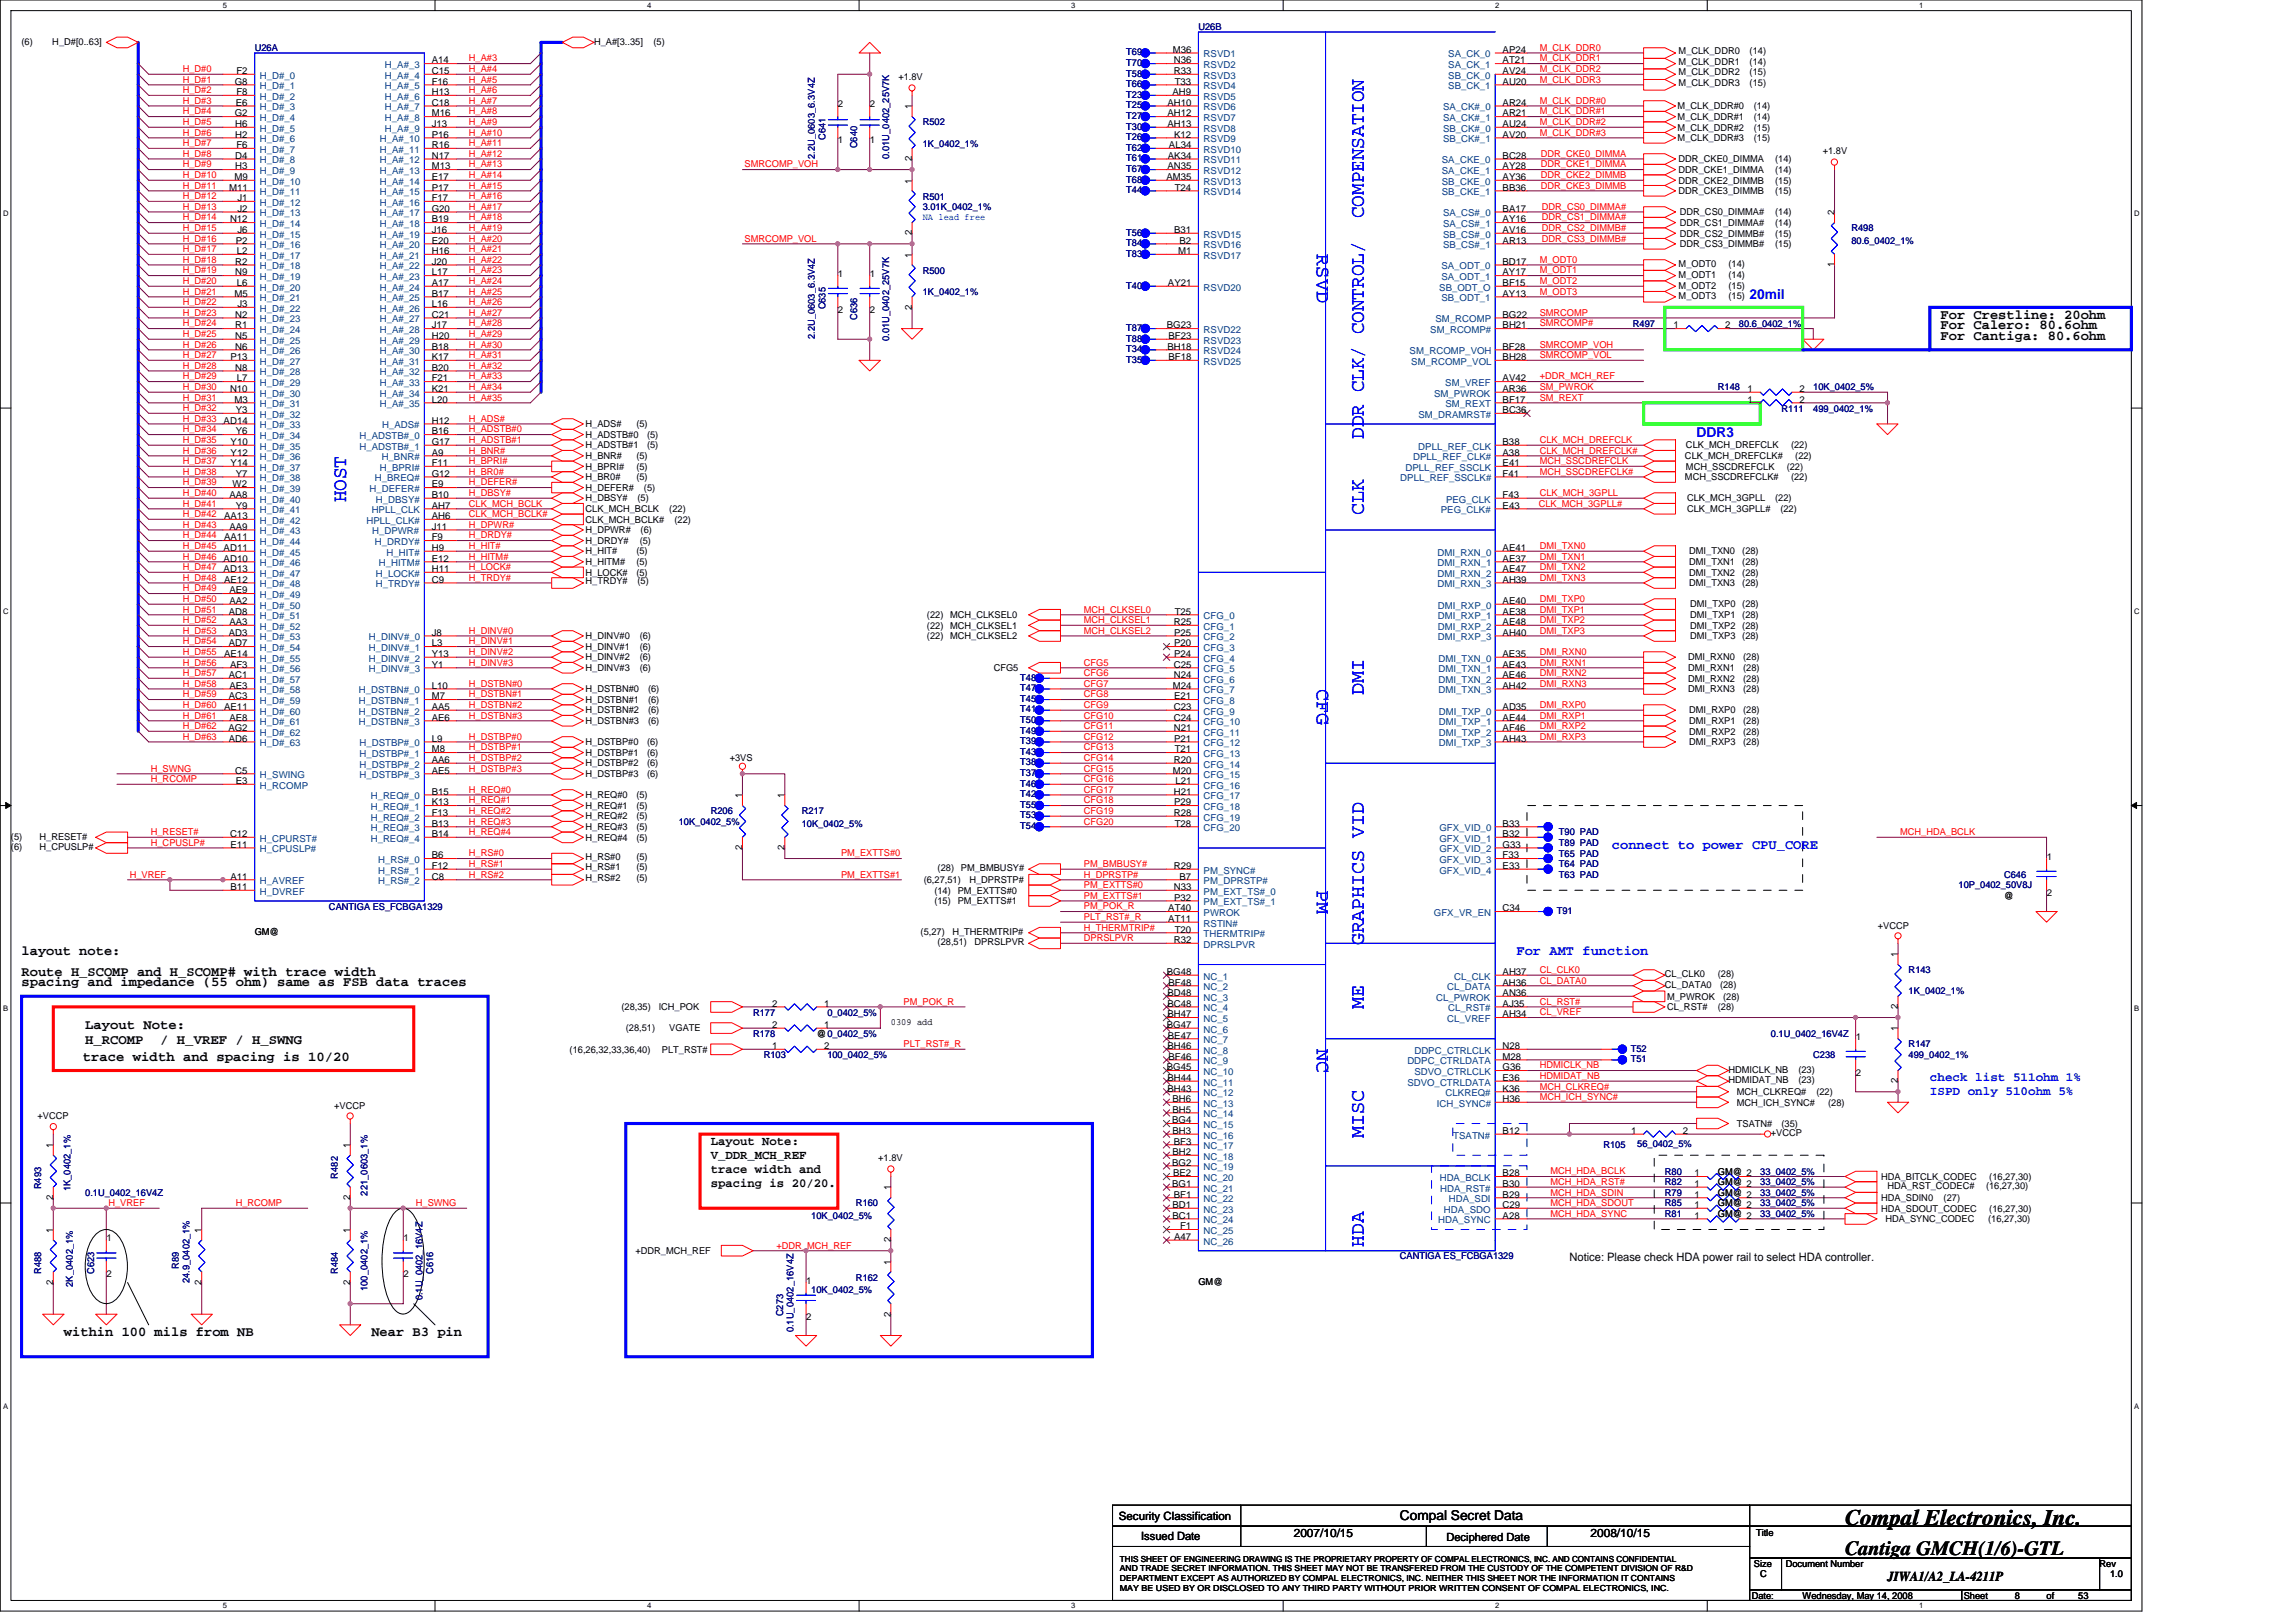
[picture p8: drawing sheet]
<svg xmlns="http://www.w3.org/2000/svg" width="297mm" height="210mm" viewBox="0 0 297 210" stroke-linecap="round" stroke-linejoin="round" font-family="sans-serif">
<defs><g id="words">
<text font-size="2.9" x="238.7" y="197.4">Compal Electronics, Inc.</text>
<g font-size="2.6" fill="#00f">
<text x="176.5" y="28.2" transform="rotate(-90 176.5 28.2)">COMPENSATION</text>
<text x="170.4" y="32.9" transform="rotate(90 170.4 32.9)">RSVD</text>
<text x="176.5" y="56.8" transform="rotate(-90 176.5 56.8)">DDR CLK/ CONTROL/</text>
<text x="44.8" y="65" transform="rotate(-90 44.8 65)">HOST</text>
<text x="176.5" y="66.7" transform="rotate(-90 176.5 66.7)">CLK</text>
<text x="170.4" y="89.2" transform="rotate(90 170.4 89.2)">CFG</text>
<text x="176.5" y="90" transform="rotate(-90 176.5 90)">DMI</text>
<text x="170.4" y="115.2" transform="rotate(90 170.4 115.2)">PM</text>
<text x="176.4" y="122.3" transform="rotate(-90 176.4 122.3)">GRAPHICS VID</text>
<text x="176.5" y="130.6" transform="rotate(-90 176.5 130.6)">ME</text>
<text x="170.4" y="135.8" transform="rotate(90 170.4 135.8)">NC</text>
<text x="176.5" y="147.3" transform="rotate(-90 176.5 147.3)">MISC</text>
<text x="176.5" y="161.3" transform="rotate(-90 176.5 161.3)">HDA</text>
</g>
<text font-size="2.6" x="238.7" y="201.2">Cantiga GMCH(1/6)-GTL</text>
<g font-size="1.8" fill="#00f">
<text x="226.4" y="38.7">20mil</text>
<text x="219.5" y="56.5">DDR3</text>
<text x="208.5" y="109.8">connect to power CPU_CORE</text>
<text x="196.2" y="123.5">For AMT function</text>
</g>
<g font-size="1.8">
<text x="251.1" y="41.2">For Crestline: 20ohm</text>
<text x="251.1" y="42.6">For Calero: 80.6ohm</text>
<text x="251.1" y="44">For Cantiga: 80.6ohm</text>
<text x="2.8" y="123.5">layout note:</text>
<text x="2.8" y="126.3">Route H_SCOMP and H_SCOMP# with trace width</text>
<text x="2.8" y="127.7">spacing and impedance (55 ohm) same as FSB data traces</text>
<text x="10.7" y="137.2">trace width and spacing is 10/20</text>
<text x="11" y="133.1">Layout Note:</text>
<text x="11" y="135.1">H_RCOMP</text>
<text x="20.7" y="135.1">/ H_VREF / H_SWNG</text>
<text x="8.3" y="172.9">within 100 mils from NB</text>
<text x="48" y="172.9">Near B3 pin</text>
<text x="181.1" y="196.7">Compal Secret Data</text>
<text x="244.2" y="204.6">JIWA1/A2_LA-4211P</text>
</g>
<g font-size="1.6" fill="#00f">
<text x="249.7" y="139.9">check list 511ohm 1%</text>
<text x="249.7" y="141.7">ISPD only 510ohm 5%</text>
</g>
<g font-size="1.6">
<text x="91.9" y="148.1">Layout Note:</text>
<text x="91.9" y="150">V_DDR_MCH_REF</text>
<text x="91.9" y="151.8">trace width and</text>
<text x="91.9" y="153.6">spacing is 20/20.</text>
</g>
<g font-size="1.5">
<text x="203" y="163.2">Notice: Please check HDA power rail to select HDA controller.</text>
<text x="144.8" y="196.7">Security Classification</text>
<text x="147.6" y="199.3">Issued Date</text>
<text x="167.4" y="198.9">2007/10/15</text>
<text x="187.1" y="199.4">Deciphered Date</text>
<text x="205.8" y="198.9">2008/10/15</text>
</g>
<g font-size="1.2">
<text x="2.8" y="5.8">(6)</text>
<text x="6.8" y="5.8">H_D#[0..63]</text>
<text x="76.9" y="5.8">H_A#[3..35]</text>
<text x="84.5" y="5.8">(5)</text>
<text x="30.4" y="11">G8</text>
<text x="30.6" y="9.6">F2</text>
<text x="55.9" y="8.2">A14</text>
<text x="55.9" y="9.6">C15</text>
<text x="55.9" y="11">F16</text>
<text x="116.2" y="10.3">+1.8V</text>
<text x="151.7" y="6.8">M36</text>
<text x="151.8" y="8.2">N36</text>
<text x="151.8" y="9.6">R33</text>
<text x="152" y="11">T33</text>
<text x="194.4" y="6.8">AP24</text>
<text x="194.4" y="8.2">AT21</text>
<text x="194.4" y="9.6">AV24</text>
<text x="194.4" y="11">AU20</text>
<text x="217.2" y="7">M_CLK_DDR0</text>
<text x="217.2" y="8.4">M_CLK_DDR1</text>
<text x="217.2" y="9.8">M_CLK_DDR2</text>
<text x="217.2" y="11.1">M_CLK_DDR3</text>
<text x="226.4" y="7">(14)</text>
<text x="226.4" y="8.4">(14)</text>
<text x="226.4" y="9.8">(15)</text>
<text x="226.4" y="11.1">(15)</text>
<text x="30.4" y="15.1">G2</text>
<text x="30.4" y="16.4">H6</text>
<text x="30.4" y="17.8">H2</text>
<text x="30.5" y="13.7">E6</text>
<text x="30.6" y="12.3">F8</text>
<text x="55.9" y="12.3">H13</text>
<text x="55.9" y="13.7">C18</text>
<text x="55.9" y="15.1">M16</text>
<text x="55.9" y="16.4">J13</text>
<text x="55.9" y="17.8">P16</text>
<text x="108.4" y="13.9">2</text>
<text x="112.5" y="13.9">2</text>
<text x="118" y="14.1" transform="rotate(-90 118 14.1)">1</text>
<text x="151" y="13.7">AH10</text>
<text x="151" y="15.1">AH12</text>
<text x="151" y="16.4">AH13</text>
<text x="151.7" y="12.3">AH9</text>
<text x="151.9" y="17.8">K12</text>
<text x="194.4" y="13.7">AR24</text>
<text x="194.4" y="15.1">AR21</text>
<text x="194.4" y="16.4">AU24</text>
<text x="194.4" y="17.8">AV20</text>
<text x="217" y="14.2">M_CLK_DDR#0</text>
<text x="217" y="15.5">M_CLK_DDR#1</text>
<text x="217" y="16.9">M_CLK_DDR#2</text>
<text x="226.9" y="14.2">(14)</text>
<text x="226.9" y="15.5">(14)</text>
<text x="226.9" y="16.9">(15)</text>
<text x="30.3" y="23.3">M9</text>
<text x="30.4" y="20.6">D4</text>
<text x="30.4" y="21.9">H3</text>
<text x="30.6" y="19.2">F6</text>
<text x="55.9" y="19.2">R16</text>
<text x="55.9" y="20.6">N17</text>
<text x="55.9" y="21.9">M13</text>
<text x="55.9" y="23.3">E17</text>
<text x="108.4" y="18.5">1</text>
<text x="112.5" y="18.5">1</text>
<text x="118" y="23.7" transform="rotate(-90 118 23.7)">1</text>
<text x="118" y="20.8" transform="rotate(-90 118 20.8)">2</text>
<text x="150.9" y="23.3">AM35</text>
<text x="151" y="21.9">AN35</text>
<text x="151.1" y="20.6">AK34</text>
<text x="151.2" y="19.2">AL34</text>
<text x="194.4" y="20.6">BC28</text>
<text x="194.4" y="21.9">AY28</text>
<text x="194.4" y="23.3">AY36</text>
<text x="217" y="18.3">M_CLK_DDR#3</text>
<text x="217.2" y="21">DDR_CKE0_DIMMA</text>
<text x="217.2" y="22.4">DDR_CKE1_DIMMA</text>
<text x="217.2" y="23.7">DDR_CKE2_DIMMB</text>
<text x="226.9" y="18.3">(15)</text>
<text x="229.7" y="21">(14)</text>
<text x="229.7" y="22.4">(14)</text>
<text x="229.7" y="23.7">(15)</text>
<text x="235.8" y="19.9">+1.8V</text>
<text x="29.7" y="24.7">M11</text>
<text x="29.8" y="28.8">N12</text>
<text x="30.7" y="26">J1</text>
<text x="30.7" y="27.4">J2</text>
<text x="55.9" y="24.7">P17</text>
<text x="55.9" y="26">F17</text>
<text x="55.9" y="27.4">G20</text>
<text x="55.9" y="28.8">B19</text>
<text x="152" y="24.7">T24</text>
<text x="194.4" y="24.7">BB36</text>
<text x="194.4" y="27.4">BA17</text>
<text x="194.4" y="28.8">AY16</text>
<text x="217.2" y="25.1">DDR_CKE3_DIMMB</text>
<text x="217.3" y="27.9">DDR_CS0_DIMMA#</text>
<text x="217.3" y="29.3">DDR_CS1_DIMMA#</text>
<text x="229.7" y="27.9">(14)</text>
<text x="229.7" y="29.3">(14)</text>
<text x="229.7" y="25.1">(15)</text>
<text x="237.3" y="27.9" transform="rotate(-90 237.3 27.9)">2</text>
<text x="30.4" y="34.3">R2</text>
<text x="30.4" y="35.6">N9</text>
<text x="30.5" y="31.5">P2</text>
<text x="30.6" y="32.9">L2</text>
<text x="30.7" y="30.2">J6</text>
<text x="55.9" y="30.2">J16</text>
<text x="55.9" y="31.5">E20</text>
<text x="55.9" y="32.9">H16</text>
<text x="55.9" y="34.3">J20</text>
<text x="55.9" y="35.6">L17</text>
<text x="108.4" y="35.8">1</text>
<text x="112.5" y="35.8">1</text>
<text x="118" y="33.3" transform="rotate(-90 118 33.3)">1</text>
<text x="118" y="30.5" transform="rotate(-90 118 30.5)">2</text>
<text x="151.9" y="30.2">B31</text>
<text x="152.4" y="32.9">M1</text>
<text x="152.6" y="31.5">B2</text>
<text x="194.4" y="34.3">BD17</text>
<text x="194.4" y="35.6">AY17</text>
<text x="194.4" y="30.2">AV16</text>
<text x="194.4" y="31.5">AR13</text>
<text x="217.2" y="34.6">M_ODT0</text>
<text x="217.2" y="36">M_ODT1</text>
<text x="217.3" y="30.6">DDR_CS2_DIMMB#</text>
<text x="217.3" y="32">DDR_CS3_DIMMB#</text>
<text x="223.6" y="34.6">(14)</text>
<text x="223.6" y="36">(14)</text>
<text x="229.7" y="30.6">(15)</text>
<text x="229.7" y="32">(15)</text>
<text x="237.3" y="34.6" transform="rotate(-90 237.3 34.6)">1</text>
<text x="30.3" y="38.4">M5</text>
<text x="30.4" y="41.1">N2</text>
<text x="30.6" y="37">L6</text>
<text x="30.7" y="39.8">J3</text>
<text x="55.9" y="37">A17</text>
<text x="55.9" y="38.4">B17</text>
<text x="55.9" y="39.8">L16</text>
<text x="55.9" y="41.1">C21</text>
<text x="108.4" y="40.5">2</text>
<text x="112.5" y="40.5">2</text>
<text x="118" y="40.1" transform="rotate(-90 118 40.1)">2</text>
<text x="151.1" y="37">AY21</text>
<text x="194.4" y="38.4">AY13</text>
<text x="194.4" y="41.1">BG22</text>
<text x="194.4" y="37">BF15</text>
<text x="217.2" y="37.3">M_ODT2</text>
<text x="217.2" y="38.7">M_ODT3</text>
<text x="223.6" y="37.3">(15)</text>
<text x="223.6" y="38.7">(15)</text>
<text x="29.8" y="46.6">P13</text>
<text x="30.4" y="42.5">R1</text>
<text x="30.4" y="43.9">N5</text>
<text x="30.4" y="45.3">N6</text>
<text x="30.4" y="48">N8</text>
<text x="55.9" y="42.5">J17</text>
<text x="55.9" y="43.9">H20</text>
<text x="55.9" y="45.3">B18</text>
<text x="55.9" y="46.6">K17</text>
<text x="55.9" y="48">B20</text>
<text x="151" y="42.5">BG23</text>
<text x="151" y="45.3">BH18</text>
<text x="151.2" y="43.9">BF23</text>
<text x="151.2" y="46.6">BF18</text>
<text x="194.4" y="45.3">BF28</text>
<text x="194.4" y="42.5">BH21</text>
<text x="194.4" y="46.6">BH28</text>
<text x="216.5" y="42.5">1</text>
<text x="223.2" y="42.5">2</text>
<text x="29.8" y="50.7">N10</text>
<text x="30.3" y="52.1">M3</text>
<text x="30.5" y="53.5">Y3</text>
<text x="30.6" y="49.4">L7</text>
<text x="55.9" y="49.4">F21</text>
<text x="55.9" y="50.7">K21</text>
<text x="55.9" y="52.1">L20</text>
<text x="194.4" y="50.7">AR36</text>
<text x="194.4" y="52.1">BF17</text>
<text x="194.4" y="53.5">BC36</text>
<text x="194.4" y="49.4">AV42</text>
<text x="226.1" y="52.1">1</text>
<text x="226.1" y="50.7">1</text>
<text x="232.8" y="52.1">2</text>
<text x="232.8" y="50.7">2</text>
<text x="28.9" y="54.8">AD14</text>
<text x="29.8" y="57.6">Y10</text>
<text x="29.8" y="59">Y12</text>
<text x="30.5" y="56.2">Y6</text>
<text x="55.9" y="54.8">H12</text>
<text x="55.9" y="56.2">B16</text>
<text x="55.9" y="57.6">G17</text>
<text x="55.9" y="59">A9</text>
<text x="75.8" y="56.7">H_ADSTB#0</text>
<text x="75.8" y="55.3">H_ADS#</text>
<text x="75.8" y="59.4">H_BNR#</text>
<text x="75.8" y="58">H_ADSTB#1</text>
<text x="82.3" y="59.4">(5)</text>
<text x="82.3" y="55.3">(5)</text>
<text x="83.7" y="56.7">(5)</text>
<text x="83.7" y="58">(5)</text>
<text x="194.4" y="57.6">B38</text>
<text x="194.4" y="59">A38</text>
<text x="218" y="59.4">CLK_MCH_DREFCLK#</text>
<text x="218.1" y="58">CLK_MCH_DREFCLK</text>
<text x="231.7" y="58">(22)</text>
<text x="232.3" y="59.4">(22)</text>
<text x="29.7" y="64.5">AA8</text>
<text x="29.8" y="60.3">Y14</text>
<text x="30.1" y="63.1">W2</text>
<text x="30.5" y="61.7">Y7</text>
<text x="30.5" y="65.8">Y9</text>
<text x="55.9" y="61.7">G12</text>
<text x="55.9" y="60.3">F11</text>
<text x="55.9" y="63.1">E9</text>
<text x="55.9" y="65.8">AH7</text>
<text x="55.9" y="64.5">B10</text>
<text x="75.8" y="64.9">H_DBSY#</text>
<text x="75.8" y="63.5">H_DEFER#</text>
<text x="75.8" y="62.2">H_BR0#</text>
<text x="75.8" y="60.8">H_BPRI#</text>
<text x="82.3" y="62.2">(5)</text>
<text x="82.3" y="60.8">(5)</text>
<text x="82.5" y="64.9">(5)</text>
<text x="83.3" y="63.5">(5)</text>
<text x="194.4" y="61.7">F41</text>
<text x="194.4" y="60.3">E41</text>
<text x="194.4" y="64.5">F43</text>
<text x="194.4" y="65.8">E43</text>
<text x="218" y="62.2">MCH_SSCDREFCLK#</text>
<text x="218.1" y="60.8">MCH_SSCDREFCLK</text>
<text x="218.3" y="64.9">CLK_MCH_3GPLL</text>
<text x="229.7" y="64.9">(22)</text>
<text x="231.2" y="60.8">(22)</text>
<text x="231.7" y="62.2">(22)</text>
<text x="28.9" y="71.3">AD11</text>
<text x="29" y="67.2">AA13</text>
<text x="29" y="69.9">AA11</text>
<text x="29.7" y="68.6">AA9</text>
<text x="55.9" y="69.9">F9</text>
<text x="55.9" y="71.3">H9</text>
<text x="55.9" y="67.2">AH6</text>
<text x="55.9" y="68.6">J11</text>
<text x="75.8" y="69">H_DPWR#</text>
<text x="75.8" y="70.4">H_DRDY#</text>
<text x="75.8" y="66.3">CLK_MCH_BCLK</text>
<text x="75.8" y="67.6">CLK_MCH_BCLK#</text>
<text x="75.8" y="71.8">H_HIT#</text>
<text x="82.3" y="71.8">(5)</text>
<text x="82.8" y="70.4">(5)</text>
<text x="82.9" y="69">(6)</text>
<text x="86.6" y="66.3">(22)</text>
<text x="87.3" y="67.6">(22)</text>
<text x="194.4" y="71.3">AE41</text>
<text x="218.3" y="66.3">CLK_MCH_3GPLL#</text>
<text x="218.5" y="71.8">DMI_TXN0</text>
<text x="225.4" y="71.8">(28)</text>
<text x="230.3" y="66.3">(22)</text>
<text x="28.9" y="72.7">AD10</text>
<text x="28.9" y="74">AD13</text>
<text x="29" y="75.4">AE12</text>
<text x="29.7" y="76.8">AE9</text>
<text x="55.9" y="72.7">E12</text>
<text x="55.9" y="74">H11</text>
<text x="55.9" y="75.4">C9</text>
<text x="75.8" y="74.5">H_LOCK#</text>
<text x="75.8" y="73.1">H_HITM#</text>
<text x="75.8" y="75.6">H_TRDY#</text>
<text x="82.3" y="74.5">(5)</text>
<text x="82.3" y="73.1">(5)</text>
<text x="82.5" y="75.6">(5)</text>
<text x="194.4" y="72.7">AE37</text>
<text x="194.4" y="74">AE47</text>
<text x="194.4" y="75.4">AH39</text>
<text x="218.5" y="73.1">DMI_TXN1</text>
<text x="218.5" y="74.5">DMI_TXN2</text>
<text x="218.5" y="75.9">DMI_TXN3</text>
<text x="225.4" y="73.1">(28)</text>
<text x="225.4" y="74.5">(28)</text>
<text x="225.4" y="75.9">(28)</text>
<text x="29.6" y="79.5">AD8</text>
<text x="29.6" y="82.3">AD3</text>
<text x="29.6" y="83.7">AD7</text>
<text x="29.7" y="78.2">AA2</text>
<text x="29.7" y="80.9">AA3</text>
<text x="55.9" y="82.3">J8</text>
<text x="55.9" y="83.7">L3</text>
<text x="75.8" y="82.7">H_DINV#0</text>
<text x="82.8" y="82.7">(6)</text>
<text x="119.9" y="80">(22)</text>
<text x="119.9" y="81.4">(22)</text>
<text x="119.9" y="82.7">(22)</text>
<text x="122.9" y="80">MCH_CLKSEL0</text>
<text x="122.9" y="81.4">MCH_CLKSEL1</text>
<text x="122.9" y="82.7">MCH_CLKSEL2</text>
<text x="151.8" y="80.9">R25</text>
<text x="151.9" y="82.3">P25</text>
<text x="151.9" y="83.7">P20</text>
<text x="152" y="79.5">T25</text>
<text x="194.4" y="78.2">AE40</text>
<text x="194.4" y="79.5">AE38</text>
<text x="194.4" y="80.9">AE48</text>
<text x="194.4" y="82.3">AH40</text>
<text x="218.7" y="78.6">DMI_TXP0</text>
<text x="218.7" y="80">DMI_TXP1</text>
<text x="218.7" y="81.4">DMI_TXP2</text>
<text x="218.7" y="82.7">DMI_TXP3</text>
<text x="225.4" y="78.6">(28)</text>
<text x="225.4" y="80">(28)</text>
<text x="225.4" y="81.4">(28)</text>
<text x="225.4" y="82.7">(28)</text>
<text x="29" y="85">AE14</text>
<text x="29.6" y="87.8">AC1</text>
<text x="29.7" y="89.1">AE3</text>
<text x="29.8" y="86.4">AF3</text>
<text x="55.9" y="89.1">L10</text>
<text x="55.9" y="85">Y13</text>
<text x="55.9" y="86.4">Y1</text>
<text x="75.8" y="89.6">H_DSTBN#0</text>
<text x="75.8" y="84.1">H_DINV#1</text>
<text x="75.8" y="85.5">H_DINV#2</text>
<text x="75.8" y="86.8">H_DINV#3</text>
<text x="82.8" y="84.1">(6)</text>
<text x="82.8" y="85.5">(6)</text>
<text x="82.8" y="86.8">(6)</text>
<text x="83.8" y="89.6">(6)</text>
<text x="128.6" y="86.8">CFG5</text>
<text x="151.7" y="89.1">M24</text>
<text x="151.8" y="86.4">C25</text>
<text x="151.8" y="87.8">N24</text>
<text x="151.9" y="85">P24</text>
<text x="194.4" y="85">AE35</text>
<text x="194.4" y="86.4">AE43</text>
<text x="194.4" y="87.8">AE46</text>
<text x="194.4" y="89.1">AH42</text>
<text x="218.4" y="85.5">DMI_RXN0</text>
<text x="218.4" y="86.8">DMI_RXN1</text>
<text x="218.4" y="88.2">DMI_RXN2</text>
<text x="218.4" y="89.6">DMI_RXN3</text>
<text x="225.5" y="85.5">(28)</text>
<text x="225.5" y="86.8">(28)</text>
<text x="225.5" y="88.2">(28)</text>
<text x="225.5" y="89.6">(28)</text>
<text x="29" y="91.9">AE11</text>
<text x="29.5" y="94.6">AG2</text>
<text x="29.6" y="90.5">AC3</text>
<text x="29.6" y="96">AD6</text>
<text x="29.7" y="93.3">AE8</text>
<text x="55.9" y="90.5">M7</text>
<text x="55.9" y="91.9">AA5</text>
<text x="55.9" y="93.3">AE6</text>
<text x="55.9" y="96">L9</text>
<text x="75.8" y="91">H_DSTBN#1</text>
<text x="75.8" y="92.3">H_DSTBN#2</text>
<text x="75.8" y="93.7">H_DSTBN#3</text>
<text x="83.8" y="91">(6)</text>
<text x="83.8" y="92.3">(6)</text>
<text x="83.8" y="93.7">(6)</text>
<text x="151.8" y="91.9">C23</text>
<text x="151.8" y="93.3">C24</text>
<text x="151.8" y="94.6">N21</text>
<text x="151.9" y="90.5">E21</text>
<text x="151.9" y="96">P21</text>
<text x="194.4" y="91.9">AD35</text>
<text x="194.4" y="93.3">AE44</text>
<text x="194.4" y="94.6">AF46</text>
<text x="194.4" y="96">AH43</text>
<text x="218.5" y="92.3">DMI_RXP0</text>
<text x="218.5" y="93.7">DMI_RXP1</text>
<text x="218.5" y="95.1">DMI_RXP2</text>
<text x="225.5" y="92.3">(28)</text>
<text x="225.5" y="93.7">(28)</text>
<text x="225.5" y="95.1">(28)</text>
<text x="30.4" y="100.1">C5</text>
<text x="30.5" y="101.5">E3</text>
<text x="55.9" y="97.4">M8</text>
<text x="55.9" y="98.7">AA6</text>
<text x="55.9" y="100.1">AE5</text>
<text x="75.8" y="96.5">H_DSTBP#0</text>
<text x="75.8" y="97.8">H_DSTBP#1</text>
<text x="75.8" y="99.2">H_DSTBP#2</text>
<text x="75.8" y="100.6">H_DSTBP#3</text>
<text x="83.7" y="96.5">(6)</text>
<text x="83.7" y="97.8">(6)</text>
<text x="83.7" y="99.2">(6)</text>
<text x="83.7" y="100.6">(6)</text>
<text x="94.4" y="98.5">+3VS</text>
<text x="151.7" y="100.1">M20</text>
<text x="151.8" y="98.7">R20</text>
<text x="152" y="97.4">T21</text>
<text x="152.1" y="101.5">L21</text>
<text x="218.5" y="96.5">DMI_RXP3</text>
<text x="225.5" y="96.5">(28)</text>
<text x="55.9" y="102.8">B15</text>
<text x="55.9" y="104.2">K13</text>
<text x="55.9" y="105.6">F13</text>
<text x="55.9" y="107">B13</text>
<text x="75.8" y="107.4">H_REQ#3</text>
<text x="75.8" y="106">H_REQ#2</text>
<text x="75.8" y="104.7">H_REQ#1</text>
<text x="75.8" y="103.3">H_REQ#0</text>
<text x="82.3" y="107.4">(5)</text>
<text x="82.3" y="106">(5)</text>
<text x="82.3" y="104.7">(5)</text>
<text x="82.3" y="103.3">(5)</text>
<text x="96" y="103.3" transform="rotate(-90 96 103.3)">1</text>
<text x="101.5" y="103.3" transform="rotate(-90 101.5 103.3)">1</text>
<text x="151.8" y="102.8">H21</text>
<text x="151.8" y="105.6">R28</text>
<text x="151.9" y="104.2">P29</text>
<text x="152" y="107">T28</text>
<text x="194.4" y="107">B33</text>
<text x="1.4" y="108.7">(5)</text>
<text x="1.4" y="110">(6)</text>
<text x="5.1" y="108.7">H_RESET#</text>
<text x="5.1" y="110">H_CPUSLP#</text>
<text x="29.8" y="108.3">C12</text>
<text x="29.8" y="109.7">E11</text>
<text x="29.8" y="113.8">A11</text>
<text x="55.9" y="108.3">B14</text>
<text x="55.9" y="111.1">B6</text>
<text x="55.9" y="112.5">F12</text>
<text x="55.9" y="113.8">C8</text>
<text x="75.8" y="108.8">H_REQ#4</text>
<text x="75.8" y="112.6">H_RS#1</text>
<text x="75.8" y="111.3">H_RS#0</text>
<text x="82.3" y="112.6">(5)</text>
<text x="82.3" y="111.3">(5)</text>
<text x="82.3" y="108.8">(5)</text>
<text x="96" y="110" transform="rotate(-90 96 110)">2</text>
<text x="101.5" y="110" transform="rotate(-90 101.5 110)">2</text>
<text x="121.3" y="112.8">(28)</text>
<text x="124.3" y="112.8">PM_BMBUSY#</text>
<text x="151.8" y="112.5">R29</text>
<text x="152.6" y="113.8">B7</text>
<text x="194.4" y="108.3">B32</text>
<text x="194.4" y="109.7">G33</text>
<text x="194.4" y="111.1">F33</text>
<text x="194.4" y="112.5">E33</text>
<text x="264.8" y="111.3">1</text>
<text x="29.8" y="115.2">B11</text>
<text x="75.8" y="114">H_RS#2</text>
<text x="82.3" y="114">(5)</text>
<text x="119.5" y="114.3">(6,27,51)</text>
<text x="120.9" y="115.7">(14)</text>
<text x="120.9" y="117">(15)</text>
<text x="123.9" y="115.7">PM_EXTTS#0</text>
<text x="123.9" y="117">PM_EXTTS#1</text>
<text x="125.4" y="114.3">H_DPRSTP#</text>
<text x="151.1" y="117.9">AT40</text>
<text x="151.1" y="119.3">AT11</text>
<text x="151.8" y="115.2">N33</text>
<text x="151.9" y="116.6">P32</text>
<text x="194.4" y="117.9">C34</text>
<text x="259.3" y="116.3">@</text>
<text x="264.8" y="115.9">2</text>
<text x="33" y="121">GM@</text>
<text x="119.1" y="121">(5,27)</text>
<text x="121.3" y="122.2">(28,51)</text>
<text x="123.2" y="121">H_THERMTRIP#</text>
<text x="126.1" y="122.2">DPRSLPVR</text>
<text x="151.8" y="122">R32</text>
<text x="152" y="120.7">T20</text>
<text x="242.9" y="120.2">+VCCP</text>
<text x="245.5" y="123.9" transform="rotate(-90 245.5 123.9)">1</text>
<text x="80.4" y="130.7">(28,35)</text>
<text x="85.2" y="130.7">ICH_POK</text>
<text x="99.9" y="130.3">2</text>
<text x="106.6" y="130.3">1</text>
<text x="151" y="126.2">BG48</text>
<text x="151" y="128.9">BD48</text>
<text x="151" y="130.3">BC48</text>
<text x="151" y="131.7">BH47</text>
<text x="151.2" y="127.6">BF48</text>
<text x="194.4" y="127.6">AH36</text>
<text x="194.4" y="128.9">AN36</text>
<text x="194.4" y="126.2">AH37</text>
<text x="194.4" y="130.3">AJ35</text>
<text x="194.4" y="131.7">AH34</text>
<text x="215.4" y="126.5">CL_CLK0</text>
<text x="215.4" y="127.9">CL_DATA0</text>
<text x="215.7" y="130.7">CL_RST#</text>
<text x="215.7" y="129.4">M_PWROK</text>
<text x="222.2" y="126.5">(28)</text>
<text x="222.2" y="130.7">(28)</text>
<text x="222.5" y="127.9">(28)</text>
<text x="222.9" y="129.4">(28)</text>
<text x="245.5" y="130.6" transform="rotate(-90 245.5 130.6)">2</text>
<text x="73.7" y="136.2">(16,26,32,33,36,40)</text>
<text x="81" y="133.5">(28,51)</text>
<text x="85.6" y="136.2">PLT_RST#</text>
<text x="86.6" y="133.5">VGATE</text>
<text x="99.9" y="133">2</text>
<text x="99.9" y="135.8">1</text>
<text x="105.7" y="134.2">@0_0402_5%</text>
<text x="106.6" y="133">1</text>
<text x="106.6" y="135.8">2</text>
<text x="115.2" y="132.7">0309 add</text>
<text x="151" y="133">BG47</text>
<text x="151" y="135.8">BH46</text>
<text x="151.1" y="134.4">BE47</text>
<text x="151.2" y="137.1">BF46</text>
<text x="194.4" y="137.1">M28</text>
<text x="194.4" y="135.8">N28</text>
<text x="240.1" y="134.6">1</text>
<text x="245.5" y="133.5" transform="rotate(-90 245.5 133.5)">1</text>
<text x="43.2" y="143.5">+VCCP</text>
<text x="151" y="138.5">BG45</text>
<text x="151" y="139.9">BH44</text>
<text x="151" y="141.3">BH43</text>
<text x="151.7" y="142.6">BH6</text>
<text x="151.7" y="144">BH5</text>
<text x="194.4" y="139.9">E36</text>
<text x="194.4" y="138.5">G36</text>
<text x="194.4" y="141.3">K36</text>
<text x="194.4" y="142.6">H36</text>
<text x="223.6" y="138.8">HDMICLK_NB</text>
<text x="223.6" y="140.2">HDMIDAT_NB</text>
<text x="224.7" y="141.7">MCH_CLKREQ#</text>
<text x="224.7" y="143.1">MCH_ICH_SYNC#</text>
<text x="232.7" y="138.8">(23)</text>
<text x="232.7" y="140.2">(23)</text>
<text x="235" y="141.7">(22)</text>
<text x="236.5" y="143.1">(28)</text>
<text x="240.1" y="139.2">2</text>
<text x="245.5" y="140.2" transform="rotate(-90 245.5 140.2)">2</text>
<text x="4.8" y="144.9">+VCCP</text>
<text x="6.9" y="148.5" transform="rotate(-90 6.9 148.5)">1</text>
<text x="45.3" y="148.5" transform="rotate(-90 45.3 148.5)">1</text>
<text x="151.6" y="145.4">BG4</text>
<text x="151.7" y="146.7">BH3</text>
<text x="151.7" y="149.5">BH2</text>
<text x="151.8" y="148.1">BF3</text>
<text x="194.4" y="146.7">B12</text>
<text x="211" y="146.7">1</text>
<text x="217.7" y="146.7">2</text>
<text x="224.7" y="145.8">TSATN#</text>
<text x="229.1" y="147.1">+VCCP</text>
<text x="230.5" y="145.8">(35)</text>
<text x="6.9" y="155.3" transform="rotate(-90 6.9 155.3)">2</text>
<text x="45.3" y="155.3" transform="rotate(-90 45.3 155.3)">2</text>
<text x="113.6" y="150.2">+1.8V</text>
<text x="115.2" y="154.1" transform="rotate(-90 115.2 154.1)">1</text>
<text x="151.6" y="150.9">BG2</text>
<text x="151.6" y="153.6">BG1</text>
<text x="151.8" y="152.2">BE2</text>
<text x="151.8" y="155">BF1</text>
<text x="194.4" y="152.2">B28</text>
<text x="194.4" y="153.6">B30</text>
<text x="194.4" y="155">B29</text>
<text x="219.2" y="155">1</text>
<text x="219.2" y="153.6">1</text>
<text x="219.2" y="152.2">1</text>
<text x="222.2" y="154.7">GM@ 2</text>
<text x="222.2" y="153.4">GM@ 2</text>
<text x="222.2" y="152">GM@ 2</text>
<text x="243.4" y="152.7">HDA_BITCLK_CODEC</text>
<text x="243.4" y="155.4">HDA_SDIN0</text>
<text x="244.2" y="153.9">HDA_RST_CODEC#</text>
<text x="251.5" y="155.4">(27)</text>
<text x="256.9" y="153.9">(16,27,30)</text>
<text x="257.4" y="152.7">(16,27,30)</text>
<text x="6.9" y="159.5" transform="rotate(-90 6.9 159.5)">1</text>
<text x="13.8" y="160.6">1</text>
<text x="26.1" y="159.5" transform="rotate(-90 26.1 159.5)">1</text>
<text x="45.3" y="159.5" transform="rotate(-90 45.3 159.5)">1</text>
<text x="52.2" y="160.6">1</text>
<text x="115.2" y="160.8" transform="rotate(-90 115.2 160.8)">2</text>
<text x="151.7" y="156.3">BD1</text>
<text x="151.7" y="157.7">BC1</text>
<text x="151.9" y="160.5">A47</text>
<text x="152.7" y="159.1">F1</text>
<text x="194.4" y="156.3">C29</text>
<text x="194.4" y="157.7">A28</text>
<text x="219.2" y="156.3">1</text>
<text x="219.2" y="157.7">1</text>
<text x="222.2" y="156.1">GM@ 2</text>
<text x="222.2" y="157.5">GM@ 2</text>
<text x="243.4" y="156.8">HDA_SDOUT_CODEC</text>
<text x="243.9" y="158.2">HDA_SYNC_CODEC</text>
<text x="257.2" y="158.2">(16,27,30)</text>
<text x="257.4" y="156.8">(16,27,30)</text>
<text x="6.9" y="166.2" transform="rotate(-90 6.9 166.2)">2</text>
<text x="13.8" y="165.3">2</text>
<text x="26.1" y="166.2" transform="rotate(-90 26.1 166.2)">2</text>
<text x="45.3" y="166.2" transform="rotate(-90 45.3 166.2)">2</text>
<text x="52.2" y="165.3">2</text>
<text x="82.2" y="162.3">+DDR_MCH_REF</text>
<text x="104.3" y="166.1">1</text>
<text x="115.2" y="163.6" transform="rotate(-90 115.2 163.6)">1</text>
<text x="155" y="166.3">GM@</text>
<text x="104.3" y="170.8">2</text>
<text x="115.2" y="170.4" transform="rotate(-90 115.2 170.4)">2</text>
<text x="226.9" y="202.8">Size</text>
<text x="227.2" y="198.8">Title</text>
<text x="231" y="202.8">Document Number</text>
<text x="271.6" y="202.8">Rev</text>
<text x="226.6" y="206.9">Date:</text>
<text x="227.7" y="204.1">C</text>
<text x="233.2" y="206.9">Wednesday, May 14, 2008</text>
<text x="254.1" y="206.9">Sheet</text>
<text x="260.6" y="206.9">8</text>
<text x="264.8" y="206.9">of</text>
<text x="268.9" y="206.9">53</text>
<text x="273" y="204.1">1.0</text>
</g>
<g font-size="1.2" fill="#000080">
<text x="155" y="3.9">U26B</text>
<text x="33" y="6.6">U26A</text>
<text x="145.7" y="8.5">T70</text>
<text x="145.7" y="7.2">T69</text>
<text x="145.7" y="9.9">T58</text>
<text x="145.7" y="11.3">T66</text>
<text x="119.4" y="16.2">R502</text>
<text x="145.7" y="12.7">T23</text>
<text x="145.7" y="15.4">T27</text>
<text x="145.7" y="14">T25</text>
<text x="145.7" y="16.8">T30</text>
<text x="105.4" y="20.6" transform="rotate(-90 105.4 20.6)">2.2U_0603_6.3V4Z</text>
<text x="106.8" y="18.1" transform="rotate(-90 106.8 18.1)">C641</text>
<text x="110.9" y="19.2" transform="rotate(-90 110.9 19.2)">C640</text>
<text x="115" y="20.6" transform="rotate(-90 115 20.6)">0.01U_0402_25V7K</text>
<text x="119.4" y="19">1K_0402_1%</text>
<text x="145.7" y="19.5">T62</text>
<text x="145.7" y="23.6">T68</text>
<text x="145.7" y="22.2">T67</text>
<text x="145.7" y="18.1">T26</text>
<text x="145.7" y="20.9">T61</text>
<text x="119.4" y="25.8">R501</text>
<text x="119.4" y="27.2">3.01K_0402_1%</text>
<text x="145.7" y="25">T44</text>
<text x="239.5" y="29.9">R498</text>
<text x="119.4" y="35.4">R500</text>
<text x="145.7" y="33.2">T83</text>
<text x="145.7" y="30.5">T56</text>
<text x="145.7" y="31.9">T84</text>
<text x="239.5" y="31.6">80.6_0402_1%</text>
<text x="106.8" y="40" transform="rotate(-90 106.8 40)">C635</text>
<text x="110.9" y="41.4" transform="rotate(-90 110.9 41.4)">C636</text>
<text x="119.4" y="38.2">1K_0402_1%</text>
<text x="145.7" y="37.3">T40</text>
<text x="105.4" y="43.9" transform="rotate(-90 105.4 43.9)">2.2U_0603_6.3V4Z</text>
<text x="115" y="44.2" transform="rotate(-90 115 44.2)">0.01U_0402_25V7K</text>
<text x="145.7" y="45.6">T34</text>
<text x="145.7" y="46.9">T35</text>
<text x="145.7" y="42.8">T87</text>
<text x="145.7" y="44.2">T88</text>
<text x="211.3" y="42.3">R497</text>
<text x="225" y="42.3">80.6_0402_1%</text>
<text x="222.2" y="50.5">R148</text>
<text x="230.5" y="53.3">R111</text>
<text x="234.6" y="50.5">10K_0402_5%</text>
<text x="234.6" y="53.3">499_0402_1%</text>
<text x="132" y="88.1">T48</text>
<text x="132" y="89.5">T47</text>
<text x="132" y="90.8">T45</text>
<text x="132" y="93.6">T50</text>
<text x="132" y="92.2">T41</text>
<text x="132" y="95">T49</text>
<text x="132" y="97.7">T43</text>
<text x="132" y="100.4">T37</text>
<text x="132" y="96.3">T39</text>
<text x="132" y="99.1">T38</text>
<text x="132" y="101.8">T46</text>
<text x="87.8" y="106.7">10K_0402_5%</text>
<text x="91.9" y="105.4">R206</text>
<text x="103.7" y="105.4">R217</text>
<text x="103.7" y="107">10K_0402_5%</text>
<text x="132" y="104.5">T55</text>
<text x="132" y="103.2">T42</text>
<text x="132" y="107.3">T54</text>
<text x="132" y="105.9">T53</text>
<text x="201.7" y="108.1">T90 PAD</text>
<text x="201.7" y="109.5">T89 PAD</text>
<text x="201.7" y="110.8">T65 PAD</text>
<text x="201.7" y="112.2">T64 PAD</text>
<text x="201.7" y="113.6">T63 PAD</text>
<text x="259.3" y="113.6">C646</text>
<text x="42.6" y="117.7">CANTIGA ES_FCBGA1329</text>
<text x="201.4" y="118.3">T91</text>
<text x="253.4" y="115">10P_0402_50V8J</text>
<text x="246.9" y="125.9">R143</text>
<text x="97.4" y="131.4">R177</text>
<text x="107" y="131.4">0_0402_5%</text>
<text x="246.9" y="128.7">1K_0402_1%</text>
<text x="97.4" y="134.2">R178</text>
<text x="98.8" y="136.9">R103</text>
<text x="107" y="136.9">100_0402_5%</text>
<text x="211" y="137.5">T51</text>
<text x="211" y="136.1">T52</text>
<text x="229.1" y="134.2">0.1U_0402_16V4Z</text>
<text x="234.6" y="136.9">C238</text>
<text x="246.9" y="135.6">R147</text>
<text x="246.9" y="136.9">499_0402_1%</text>
<text x="207.4" y="148.6">R105</text>
<text x="211.8" y="148.4">56_0402_5%</text>
<text x="5.3" y="153.9" transform="rotate(-90 5.3 153.9)">R493</text>
<text x="9.1" y="154.2" transform="rotate(-90 9.1 154.2)">1K_0402_1%</text>
<text x="11" y="154.7">0.1U_0402_16V4Z</text>
<text x="43.7" y="152.5" transform="rotate(-90 43.7 152.5)">R482</text>
<text x="47.5" y="154.7" transform="rotate(-90 47.5 154.7)">221_0603_1%</text>
<text x="215.4" y="154.7">R79</text>
<text x="215.4" y="153.4">R82</text>
<text x="215.4" y="152">R80</text>
<text x="227.7" y="154.7">33_0402_5%</text>
<text x="227.7" y="153.4">33_0402_5%</text>
<text x="227.7" y="152">33_0402_5%</text>
<text x="105" y="157.8">10K_0402_5%</text>
<text x="110.7" y="156.1">R160</text>
<text x="215.4" y="156.1">R85</text>
<text x="215.4" y="157.5">R81</text>
<text x="227.7" y="156.1">33_0402_5%</text>
<text x="227.7" y="157.5">33_0402_5%</text>
<text x="5.3" y="164.9" transform="rotate(-90 5.3 164.9)">R488</text>
<text x="9.4" y="166.5" transform="rotate(-90 9.4 166.5)">2K_0402_1%</text>
<text x="12.2" y="164.9" transform="rotate(-90 12.2 164.9)">C623</text>
<text x="23.1" y="164.2" transform="rotate(-90 23.1 164.2)">R89</text>
<text x="24.5" y="166.1" transform="rotate(-90 24.5 166.1)">24.9_0402_1%</text>
<text x="43.7" y="164.9" transform="rotate(-90 43.7 164.9)">R484</text>
<text x="47.5" y="167.1" transform="rotate(-90 47.5 167.1)">100_0402_1%</text>
<text x="56" y="164.9" transform="rotate(-90 56 164.9)">C616</text>
<text x="105" y="167.4">10K_0402_5%</text>
<text x="110.7" y="165.7">R162</text>
<text x="181.1" y="163">CANTIGA ES_FCBGA1329</text>
<text x="54.7" y="168.3" transform="rotate(-90 54.7 168.3)">0.1U_0402_16V4Z</text>
<text x="101.3" y="170.3" transform="rotate(-90 101.3 170.3)">C273</text>
<text x="102.7" y="172.4" transform="rotate(-90 102.7 172.4)">0.1U_0402_16V4Z</text>
</g>
<g font-size="1.2" fill="#f00">
<text x="23.6" y="9.3">H_D#0</text>
<text x="23.6" y="10.7">H_D#1</text>
<text x="60.7" y="8">H_A#3</text>
<text x="60.7" y="9.3">H_A#4</text>
<text x="60.7" y="10.7">H_A#5</text>
<text x="199.2" y="10.7">M_CLK_DDR3</text>
<text x="199.2" y="9.3">M_CLK_DDR2</text>
<text x="199.2" y="6.6">M_CLK_DDR0</text>
<text x="199.2" y="8">M_CLK_DDR1</text>
<text x="23.6" y="14.8">H_D#4</text>
<text x="23.6" y="13.4">H_D#3</text>
<text x="23.6" y="12.1">H_D#2</text>
<text x="23.6" y="17.6">H_D#6</text>
<text x="23.6" y="16.2">H_D#5</text>
<text x="60.7" y="12.1">H_A#6</text>
<text x="60.7" y="13.4">H_A#7</text>
<text x="60.7" y="14.8">H_A#8</text>
<text x="60.7" y="17.6">H_A#10</text>
<text x="60.7" y="16.2">H_A#9</text>
<text x="199.2" y="13.4">M_CLK_DDR#0</text>
<text x="199.2" y="14.8">M_CLK_DDR#1</text>
<text x="199.2" y="16.2">M_CLK_DDR#2</text>
<text x="199.2" y="17.6">M_CLK_DDR#3</text>
<text x="23.6" y="21.7">H_D#9</text>
<text x="23.6" y="20.3">H_D#8</text>
<text x="23.6" y="18.9">H_D#7</text>
<text x="23.6" y="23.1">H_D#10</text>
<text x="60.7" y="18.9">H_A#11</text>
<text x="60.7" y="20.3">H_A#12</text>
<text x="60.7" y="21.7">H_A#13</text>
<text x="60.7" y="23.1">H_A#14</text>
<text x="96.3" y="21.7">SMRCOMP_VOH</text>
<text x="199.3" y="20.3">DDR_CKE0_DIMMA</text>
<text x="199.3" y="21.7">DDR_CKE1_DIMMA</text>
<text x="199.3" y="23.1">DDR_CKE2_DIMMB</text>
<text x="23.6" y="28.5">H_D#14</text>
<text x="23.6" y="29.9">H_D#15</text>
<text x="23.6" y="27.2">H_D#13</text>
<text x="23.6" y="24.4">H_D#11</text>
<text x="23.6" y="25.8">H_D#12</text>
<text x="60.7" y="24.4">H_A#15</text>
<text x="60.7" y="27.2">H_A#17</text>
<text x="60.7" y="28.5">H_A#18</text>
<text x="60.7" y="29.9">H_A#19</text>
<text x="60.7" y="25.8">H_A#16</text>
<text x="199.3" y="24.4">DDR_CKE3_DIMMB</text>
<text x="199.5" y="28.5">DDR_CS1_DIMMA#</text>
<text x="199.5" y="27.2">DDR_CS0_DIMMA#</text>
<text x="199.5" y="29.9">DDR_CS2_DIMMB#</text>
<text x="23.6" y="35.4">H_D#19</text>
<text x="23.6" y="31.3">H_D#16</text>
<text x="23.6" y="34">H_D#18</text>
<text x="23.6" y="32.6">H_D#17</text>
<text x="60.7" y="32.6">H_A#21</text>
<text x="60.7" y="31.3">H_A#20</text>
<text x="60.7" y="34">H_A#22</text>
<text x="60.7" y="35.4">H_A#23</text>
<text x="96.3" y="31.3">SMRCOMP_VOL</text>
<text x="199.2" y="35.4">M_ODT1</text>
<text x="199.2" y="34">M_ODT0</text>
<text x="199.5" y="31.3">DDR_CS3_DIMMB#</text>
<text x="23.6" y="38.1">H_D#21</text>
<text x="23.6" y="36.8">H_D#20</text>
<text x="23.6" y="39.5">H_D#22</text>
<text x="23.6" y="40.9">H_D#23</text>
<text x="60.7" y="39.5">H_A#26</text>
<text x="60.7" y="38.1">H_A#25</text>
<text x="60.7" y="40.9">H_A#27</text>
<text x="60.7" y="36.8">H_A#24</text>
<text x="199.2" y="40.9">SMRCOMP</text>
<text x="199.2" y="38.1">M_ODT3</text>
<text x="199.2" y="36.8">M_ODT2</text>
<text x="23.6" y="45">H_D#26</text>
<text x="23.6" y="43.6">H_D#25</text>
<text x="23.6" y="47.7">H_D#28</text>
<text x="23.6" y="46.4">H_D#27</text>
<text x="23.6" y="42.2">H_D#24</text>
<text x="60.7" y="47.7">H_A#32</text>
<text x="60.7" y="46.4">H_A#31</text>
<text x="60.7" y="42.2">H_A#28</text>
<text x="60.7" y="45">H_A#30</text>
<text x="60.7" y="43.6">H_A#29</text>
<text x="199.2" y="46.4">SMRCOMP_VOL</text>
<text x="199.2" y="45">SMRCOMP_VOH</text>
<text x="199.2" y="42.2">SMRCOMP#</text>
<text x="23.6" y="50.5">H_D#30</text>
<text x="23.6" y="49.1">H_D#29</text>
<text x="23.6" y="51.9">H_D#31</text>
<text x="23.6" y="53.2">H_D#32</text>
<text x="60.7" y="49.1">H_A#33</text>
<text x="60.7" y="50.5">H_A#34</text>
<text x="60.7" y="51.9">H_A#35</text>
<text x="199.2" y="51.9">SM_REXT</text>
<text x="199.2" y="49.1">+DDR_MCH_REF</text>
<text x="199.2" y="50.5">SM_PWROK</text>
<text x="23.6" y="54.6">H_D#33</text>
<text x="23.6" y="58.7">H_D#36</text>
<text x="23.6" y="57.3">H_D#35</text>
<text x="23.6" y="56">H_D#34</text>
<text x="60.7" y="57.3">H_ADSTB#1</text>
<text x="60.7" y="54.6">H_ADS#</text>
<text x="60.7" y="56">H_ADSTB#0</text>
<text x="60.7" y="58.7">H_BNR#</text>
<text x="199.2" y="57.3">CLK_MCH_DREFCLK</text>
<text x="199.2" y="58.7">CLK_MCH_DREFCLK#</text>
<text x="23.6" y="65.6">H_D#41</text>
<text x="23.6" y="62.8">H_D#39</text>
<text x="23.6" y="64.2">H_D#40</text>
<text x="23.6" y="61.4">H_D#38</text>
<text x="23.6" y="60.1">H_D#37</text>
<text x="60.7" y="62.8">H_DEFER#</text>
<text x="60.7" y="65.6">CLK_MCH_BCLK</text>
<text x="60.7" y="61.4">H_BR0#</text>
<text x="60.7" y="60.1">H_BPRI#</text>
<text x="60.7" y="64.2">H_DBSY#</text>
<text x="199.1" y="65.6">CLK_MCH_3GPLL#</text>
<text x="199.2" y="60.1">MCH_SSCDREFCLK</text>
<text x="199.2" y="61.4">MCH_SSCDREFCLK#</text>
<text x="199.2" y="64.2">CLK_MCH_3GPLL</text>
<text x="23.6" y="66.9">H_D#42</text>
<text x="23.6" y="71.1">H_D#45</text>
<text x="23.6" y="69.7">H_D#44</text>
<text x="23.6" y="68.3">H_D#43</text>
<text x="60.7" y="66.9">CLK_MCH_BCLK#</text>
<text x="60.7" y="71.1">H_HIT#</text>
<text x="60.7" y="69.7">H_DRDY#</text>
<text x="60.7" y="68.3">H_DPWR#</text>
<text x="199.2" y="71.1">DMI_TXN0</text>
<text x="23.6" y="72.4">H_D#46</text>
<text x="23.6" y="75.2">H_D#48</text>
<text x="23.6" y="73.8">H_D#47</text>
<text x="23.6" y="76.5">H_D#49</text>
<text x="23.6" y="77.9">H_D#50</text>
<text x="60.7" y="73.8">H_LOCK#</text>
<text x="60.7" y="72.4">H_HITM#</text>
<text x="60.7" y="75.2">H_TRDY#</text>
<text x="199.2" y="72.4">DMI_TXN1</text>
<text x="199.2" y="73.8">DMI_TXN2</text>
<text x="199.2" y="75.2">DMI_TXN3</text>
<text x="199.2" y="77.9">DMI_TXP0</text>
<text x="23.6" y="82">H_D#53</text>
<text x="23.6" y="80.6">H_D#52</text>
<text x="23.6" y="83.4">H_D#54</text>
<text x="23.6" y="79.3">H_D#51</text>
<text x="60.7" y="83.4">H_DINV#1</text>
<text x="60.7" y="82">H_DINV#0</text>
<text x="140.2" y="79.3">MCH_CLKSEL0</text>
<text x="140.2" y="80.6">MCH_CLKSEL1</text>
<text x="140.2" y="82">MCH_CLKSEL2</text>
<text x="199.2" y="79.3">DMI_TXP1</text>
<text x="199.2" y="80.6">DMI_TXP2</text>
<text x="199.2" y="82">DMI_TXP3</text>
<text x="23.6" y="88.9">H_D#58</text>
<text x="23.6" y="87.5">H_D#57</text>
<text x="23.6" y="84.8">H_D#55</text>
<text x="23.6" y="86.1">H_D#56</text>
<text x="60.7" y="86.1">H_DINV#3</text>
<text x="60.7" y="84.8">H_DINV#2</text>
<text x="60.7" y="88.9">H_DSTBN#0</text>
<text x="140.2" y="88.9">CFG7</text>
<text x="140.2" y="86.1">CFG5</text>
<text x="140.2" y="87.5">CFG6</text>
<text x="199.2" y="84.8">DMI_RXN0</text>
<text x="199.2" y="86.1">DMI_RXN1</text>
<text x="199.2" y="87.5">DMI_RXN2</text>
<text x="199.2" y="88.9">DMI_RXN3</text>
<text x="23.6" y="94.4">H_D#62</text>
<text x="23.6" y="91.6">H_D#60</text>
<text x="23.6" y="90.3">H_D#59</text>
<text x="23.6" y="93">H_D#61</text>
<text x="23.6" y="95.7">H_D#63</text>
<text x="60.7" y="90.3">H_DSTBN#1</text>
<text x="60.7" y="93">H_DSTBN#3</text>
<text x="60.7" y="91.6">H_DSTBN#2</text>
<text x="60.7" y="95.7">H_DSTBP#0</text>
<text x="140.2" y="90.3">CFG8</text>
<text x="140.2" y="93">CFG10</text>
<text x="140.2" y="94.4">CFG11</text>
<text x="140.2" y="91.6">CFG9</text>
<text x="140.2" y="95.7">CFG12</text>
<text x="199.2" y="91.6">DMI_RXP0</text>
<text x="199.2" y="93">DMI_RXP1</text>
<text x="199.2" y="94.4">DMI_RXP2</text>
<text x="199.2" y="95.7">DMI_RXP3</text>
<text x="19.5" y="99.9">H_SWNG</text>
<text x="19.5" y="101.2">H_RCOMP</text>
<text x="60.7" y="98.5">H_DSTBP#2</text>
<text x="60.7" y="97.1">H_DSTBP#1</text>
<text x="60.7" y="99.9">H_DSTBP#3</text>
<text x="140.2" y="98.5">CFG14</text>
<text x="140.2" y="99.9">CFG15</text>
<text x="140.2" y="97.1">CFG13</text>
<text x="140.2" y="101.2">CFG16</text>
<text x="60.7" y="102.6">H_REQ#0</text>
<text x="60.7" y="106.7">H_REQ#3</text>
<text x="60.7" y="105.3">H_REQ#2</text>
<text x="60.7" y="104">H_REQ#1</text>
<text x="140.2" y="102.6">CFG17</text>
<text x="140.2" y="104">CFG18</text>
<text x="140.2" y="105.3">CFG19</text>
<text x="140.2" y="106.7">CFG20</text>
<text x="16.8" y="113.6">H_VREF</text>
<text x="19.5" y="109.5">H_CPUSLP#</text>
<text x="19.5" y="108.1">H_RESET#</text>
<text x="60.7" y="108.1">H_REQ#4</text>
<text x="60.7" y="110.8">H_RS#0</text>
<text x="60.7" y="113.6">H_RS#2</text>
<text x="60.7" y="112.2">H_RS#1</text>
<text x="108.8" y="110.8">PM_EXTTS#0</text>
<text x="108.8" y="113.6">PM_EXTTS#1</text>
<text x="140.2" y="113.6">H_DPRSTP#</text>
<text x="140.2" y="112.2">PM_BMBUSY#</text>
<text x="245.8" y="108.1">MCH_HDA_BCLK</text>
<text x="140.2" y="116.3">PM_EXTTS#1</text>
<text x="140.2" y="114.9">PM_EXTTS#0</text>
<text x="140.2" y="119.1">PLT_RST#_R</text>
<text x="140.2" y="117.7">PM_POK_R</text>
<text x="140.2" y="121.8">DPRSLPVR</text>
<text x="140.2" y="120.4">H_THERMTRIP#</text>
<text x="199.2" y="125.9">CL_CLK0</text>
<text x="116.9" y="130">PM_POK_R</text>
<text x="199.2" y="127.3">CL_DATA0</text>
<text x="199.2" y="130">CL_RST#</text>
<text x="199.2" y="131.4">CL_VREF</text>
<text x="116.9" y="135.5">PLT_RST#_R</text>
<text x="199.2" y="142.4">MCH_ICH_SYNC#</text>
<text x="199.2" y="141">MCH_CLKREQ#</text>
<text x="199.2" y="138.3">HDMICLK_NB</text>
<text x="199.2" y="139.6">HDMIDAT_NB</text>
<text x="200.6" y="154.7">MCH_HDA_SDIN</text>
<text x="200.6" y="152">MCH_HDA_BCLK</text>
<text x="200.6" y="153.4">MCH_HDA_RST#</text>
<text x="14" y="156.1">H_VREF</text>
<text x="30.5" y="156.1">H_RCOMP</text>
<text x="53.8" y="156.1">H_SWNG</text>
<text x="100.5" y="161.6">+DDR_MCH_REF</text>
<text x="200.6" y="157.5">MCH_HDA_SYNC</text>
<text x="200.6" y="156.1">MCH_HDA_SDOUT</text>
</g>
<g font-size="1.2" fill="#004080">
<text x="33.6" y="10.2">H_D#_0</text>
<text x="33.6" y="11.6">H_D#_1</text>
<text x="49.8" y="8.8">H_A#_3</text>
<text x="49.8" y="10.2">H_A#_4</text>
<text x="49.8" y="11.6">H_A#_5</text>
<text x="155.7" y="7.4">RSVD1</text>
<text x="155.7" y="8.8">RSVD2</text>
<text x="155.7" y="10.2">RSVD3</text>
<text x="155.7" y="11.6">RSVD4</text>
<text x="187.4" y="7.4">SA_CK_0</text>
<text x="187.4" y="8.8">SA_CK_1</text>
<text x="187.4" y="10.2">SB_CK_0</text>
<text x="187.4" y="11.6">SB_CK_1</text>
<text x="33.6" y="12.9">H_D#_2</text>
<text x="33.6" y="14.3">H_D#_3</text>
<text x="33.6" y="15.7">H_D#_4</text>
<text x="33.6" y="17">H_D#_5</text>
<text x="49.8" y="12.9">H_A#_6</text>
<text x="49.8" y="14.3">H_A#_7</text>
<text x="49.8" y="15.7">H_A#_8</text>
<text x="49.8" y="17">H_A#_9</text>
<text x="155.7" y="12.9">RSVD5</text>
<text x="155.7" y="14.3">RSVD6</text>
<text x="155.7" y="15.7">RSVD7</text>
<text x="155.7" y="17">RSVD8</text>
<text x="186.7" y="14.3">SA_CK#_0</text>
<text x="186.7" y="15.7">SA_CK#_1</text>
<text x="186.7" y="17">SB_CK#_0</text>
<text x="33.6" y="18.4">H_D#_6</text>
<text x="33.6" y="19.8">H_D#_7</text>
<text x="33.6" y="21.1">H_D#_8</text>
<text x="33.6" y="22.5">H_D#_9</text>
<text x="33.6" y="23.9">H_D#_10</text>
<text x="49.1" y="18.4">H_A#_10</text>
<text x="49.1" y="19.8">H_A#_11</text>
<text x="49.1" y="21.1">H_A#_12</text>
<text x="49.1" y="22.5">H_A#_13</text>
<text x="49.1" y="23.9">H_A#_14</text>
<text x="155.7" y="18.4">RSVD9</text>
<text x="155.7" y="19.8">RSVD10</text>
<text x="155.7" y="21.1">RSVD11</text>
<text x="155.7" y="22.5">RSVD12</text>
<text x="155.7" y="23.9">RSVD13</text>
<text x="186.5" y="21.1">SA_CKE_0</text>
<text x="186.5" y="22.5">SA_CKE_1</text>
<text x="186.5" y="23.9">SB_CKE_0</text>
<text x="186.7" y="18.4">SB_CK#_1</text>
<text x="33.6" y="25.3">H_D#_11</text>
<text x="33.6" y="26.6">H_D#_12</text>
<text x="33.6" y="28">H_D#_13</text>
<text x="33.6" y="29.4">H_D#_14</text>
<text x="49.1" y="25.3">H_A#_15</text>
<text x="49.1" y="26.6">H_A#_16</text>
<text x="49.1" y="28">H_A#_17</text>
<text x="49.1" y="29.4">H_A#_18</text>
<text x="155.7" y="25.3">RSVD14</text>
<text x="186.5" y="25.3">SB_CKE_1</text>
<text x="186.7" y="28">SA_CS#_0</text>
<text x="186.7" y="29.4">SA_CS#_1</text>
<text x="33.6" y="30.8">H_D#_15</text>
<text x="33.6" y="32.1">H_D#_16</text>
<text x="33.6" y="33.5">H_D#_17</text>
<text x="33.6" y="34.9">H_D#_18</text>
<text x="49.1" y="30.8">H_A#_19</text>
<text x="49.1" y="32.1">H_A#_20</text>
<text x="49.1" y="33.5">H_A#_21</text>
<text x="49.1" y="34.9">H_A#_22</text>
<text x="155.7" y="30.8">RSVD15</text>
<text x="155.7" y="33.5">RSVD17</text>
<text x="155.7" y="32.1">RSVD16</text>
<text x="186.5" y="34.9">SA_ODT_0</text>
<text x="186.7" y="30.8">SB_CS#_0</text>
<text x="186.7" y="32.1">SB_CS#_1</text>
<text x="33.6" y="36.2">H_D#_19</text>
<text x="33.6" y="37.6">H_D#_20</text>
<text x="33.6" y="39">H_D#_21</text>
<text x="33.6" y="40.3">H_D#_22</text>
<text x="33.6" y="41.7">H_D#_23</text>
<text x="49.1" y="36.2">H_A#_23</text>
<text x="49.1" y="37.6">H_A#_24</text>
<text x="49.1" y="39">H_A#_25</text>
<text x="49.1" y="40.3">H_A#_26</text>
<text x="49.1" y="41.7">H_A#_27</text>
<text x="155.7" y="37.6">RSVD20</text>
<text x="185.7" y="41.7">SM_RCOMP</text>
<text x="186.2" y="37.6">SB_ODT_O</text>
<text x="186.5" y="36.2">SA_ODT_1</text>
<text x="186.5" y="39">SB_ODT_1</text>
<text x="33.6" y="43.1">H_D#_24</text>
<text x="33.6" y="44.5">H_D#_25</text>
<text x="33.6" y="45.8">H_D#_26</text>
<text x="33.6" y="47.2">H_D#_27</text>
<text x="49.1" y="43.1">H_A#_28</text>
<text x="49.1" y="44.5">H_A#_29</text>
<text x="49.1" y="45.8">H_A#_30</text>
<text x="49.1" y="47.2">H_A#_31</text>
<text x="155.7" y="43.1">RSVD22</text>
<text x="155.7" y="44.5">RSVD23</text>
<text x="155.7" y="45.8">RSVD24</text>
<text x="155.7" y="47.2">RSVD25</text>
<text x="182.4" y="45.8">SM_RCOMP_VOH</text>
<text x="182.6" y="47.2">SM_RCOMP_VOL</text>
<text x="185" y="43.1">SM_RCOMP#</text>
<text x="33.6" y="48.6">H_D#_28</text>
<text x="33.6" y="50">H_D#_29</text>
<text x="33.6" y="51.3">H_D#_30</text>
<text x="33.6" y="52.7">H_D#_31</text>
<text x="49.1" y="48.6">H_A#_32</text>
<text x="49.1" y="50">H_A#_33</text>
<text x="49.1" y="51.3">H_A#_34</text>
<text x="49.1" y="52.7">H_A#_35</text>
<text x="185.5" y="51.3">SM_PWROK</text>
<text x="187" y="50">SM_VREF</text>
<text x="187" y="52.7">SM_REXT</text>
<text x="33.6" y="54.1">H_D#_32</text>
<text x="33.6" y="55.4">H_D#_33</text>
<text x="33.6" y="56.8">H_D#_34</text>
<text x="33.6" y="58.2">H_D#_35</text>
<text x="33.6" y="59.6">H_D#_36</text>
<text x="46.5" y="56.8">H_ADSTB#_0</text>
<text x="46.5" y="58.2">H_ADSTB#_1</text>
<text x="49.4" y="59.6">H_BNR#</text>
<text x="49.4" y="55.4">H_ADS#</text>
<text x="182.8" y="59.6">DPLL_REF_CLK#</text>
<text x="183.5" y="58.2">DPLL_REF_CLK</text>
<text x="183.5" y="54.1">SM_DRAMRST#</text>
<text x="33.6" y="60.9">H_D#_37</text>
<text x="33.6" y="62.3">H_D#_38</text>
<text x="33.6" y="63.7">H_D#_39</text>
<text x="33.6" y="65">H_D#_40</text>
<text x="47.8" y="63.7">H_DEFER#</text>
<text x="48.5" y="62.3">H_BREQ#</text>
<text x="48.6" y="65">H_DBSY#</text>
<text x="49.1" y="60.9">H_BPRI#</text>
<text x="181.2" y="62.3">DPLL_REF_SSCLK#</text>
<text x="181.8" y="60.9">DPLL_REF_SSCLK</text>
<text x="187.1" y="65">PEG_CLK</text>
<text x="33.6" y="66.4">H_D#_41</text>
<text x="33.6" y="67.8">H_D#_42</text>
<text x="33.6" y="69.2">H_D#_43</text>
<text x="33.6" y="70.5">H_D#_44</text>
<text x="33.6" y="71.9">H_D#_45</text>
<text x="47.4" y="67.8">HPLL_CLK#</text>
<text x="48.1" y="66.4">HPLL_CLK</text>
<text x="48.2" y="69.2">H_DPWR#</text>
<text x="48.5" y="70.5">H_DRDY#</text>
<text x="50" y="71.9">H_HIT#</text>
<text x="186" y="71.9">DMI_RXN_0</text>
<text x="186.4" y="66.4">PEG_CLK#</text>
<text x="33.6" y="73.3">H_D#_46</text>
<text x="33.6" y="74.6">H_D#_47</text>
<text x="33.6" y="76">H_D#_48</text>
<text x="33.6" y="77.4">H_D#_49</text>
<text x="48.6" y="74.6">H_LOCK#</text>
<text x="48.6" y="76">H_TRDY#</text>
<text x="49" y="73.3">H_HITM#</text>
<text x="186" y="73.3">DMI_RXN_1</text>
<text x="186" y="74.6">DMI_RXN_2</text>
<text x="186" y="76">DMI_RXN_3</text>
<text x="33.6" y="78.8">H_D#_50</text>
<text x="33.6" y="80.1">H_D#_51</text>
<text x="33.6" y="81.5">H_D#_52</text>
<text x="33.6" y="82.9">H_D#_53</text>
<text x="47.7" y="82.9">H_DINV#_0</text>
<text x="155.7" y="80.1">CFG_0</text>
<text x="155.7" y="81.5">CFG_1</text>
<text x="155.7" y="82.9">CFG_2</text>
<text x="186" y="78.8">DMI_RXP_0</text>
<text x="186" y="80.1">DMI_RXP_1</text>
<text x="186" y="81.5">DMI_RXP_2</text>
<text x="186" y="82.9">DMI_RXP_3</text>
<text x="33.6" y="84.2">H_D#_54</text>
<text x="33.6" y="85.6">H_D#_55</text>
<text x="33.6" y="87">H_D#_56</text>
<text x="33.6" y="88.3">H_D#_57</text>
<text x="33.6" y="89.7">H_D#_58</text>
<text x="46.4" y="89.7">H_DSTBN#_0</text>
<text x="47.7" y="84.2">H_DINV#_1</text>
<text x="47.7" y="85.6">H_DINV#_2</text>
<text x="47.7" y="87">H_DINV#_3</text>
<text x="155.7" y="84.2">CFG_3</text>
<text x="155.7" y="85.6">CFG_4</text>
<text x="155.7" y="87">CFG_5</text>
<text x="155.7" y="88.3">CFG_6</text>
<text x="155.7" y="89.7">CFG_7</text>
<text x="186.1" y="85.6">DMI_TXN_0</text>
<text x="186.1" y="87">DMI_TXN_1</text>
<text x="186.1" y="88.3">DMI_TXN_2</text>
<text x="186.1" y="89.7">DMI_TXN_3</text>
<text x="33.6" y="91.1">H_D#_59</text>
<text x="33.6" y="92.5">H_D#_60</text>
<text x="33.6" y="93.9">H_D#_61</text>
<text x="33.6" y="95.2">H_D#_62</text>
<text x="46.4" y="91.1">H_DSTBN#_1</text>
<text x="46.4" y="92.5">H_DSTBN#_2</text>
<text x="46.4" y="93.9">H_DSTBN#_3</text>
<text x="155.7" y="91.1">CFG_8</text>
<text x="155.7" y="92.5">CFG_9</text>
<text x="155.7" y="93.9">CFG_10</text>
<text x="155.7" y="95.2">CFG_11</text>
<text x="186.2" y="92.5">DMI_TXP_0</text>
<text x="186.2" y="93.9">DMI_TXP_1</text>
<text x="186.2" y="95.2">DMI_TXP_2</text>
<text x="33.6" y="96.6">H_D#_63</text>
<text x="33.6" y="100.7">H_SWING</text>
<text x="46.5" y="96.6">H_DSTBP#_0</text>
<text x="46.5" y="98">H_DSTBP#_1</text>
<text x="46.5" y="99.3">H_DSTBP#_2</text>
<text x="46.5" y="100.7">H_DSTBP#_3</text>
<text x="155.7" y="96.6">CFG_12</text>
<text x="155.7" y="98">CFG_13</text>
<text x="155.7" y="99.3">CFG_14</text>
<text x="155.7" y="100.7">CFG_15</text>
<text x="186.2" y="96.6">DMI_TXP_3</text>
<text x="33.6" y="102.1">H_RCOMP</text>
<text x="48" y="103.4">H_REQ#_0</text>
<text x="48" y="104.8">H_REQ#_1</text>
<text x="48" y="106.2">H_REQ#_2</text>
<text x="48" y="107.6">H_REQ#_3</text>
<text x="155.7" y="102.1">CFG_16</text>
<text x="155.7" y="103.4">CFG_17</text>
<text x="155.7" y="104.8">CFG_18</text>
<text x="155.7" y="106.2">CFG_19</text>
<text x="155.7" y="107.6">CFG_20</text>
<text x="186.2" y="107.6">GFX_VID_0</text>
<text x="33.6" y="108.9">H_CPURST#</text>
<text x="33.6" y="110.3">H_CPUSLP#</text>
<text x="48" y="108.9">H_REQ#_4</text>
<text x="48.9" y="111.7">H_RS#_0</text>
<text x="48.9" y="113.1">H_RS#_1</text>
<text x="155.7" y="113.1">PM_SYNC#</text>
<text x="186.2" y="108.9">GFX_VID_1</text>
<text x="186.2" y="110.3">GFX_VID_2</text>
<text x="186.2" y="111.7">GFX_VID_3</text>
<text x="186.2" y="113.1">GFX_VID_4</text>
<text x="33.6" y="114.4">H_AVREF</text>
<text x="33.6" y="115.8">H_DVREF</text>
<text x="48.9" y="114.4">H_RS#_2</text>
<text x="155.7" y="114.4">PM_DPRSTP#</text>
<text x="155.7" y="115.8">PM_EXT_TS#_0</text>
<text x="155.7" y="117.2">PM_EXT_TS#_1</text>
<text x="155.7" y="118.5">PWROK</text>
<text x="155.7" y="119.9">RSTIN#</text>
<text x="185.5" y="118.5">GFX_VR_EN</text>
<text x="155.7" y="121.3">THERMTRIP#</text>
<text x="155.7" y="122.6">DPRSLPVR</text>
<text x="155.7" y="126.8">NC_1</text>
<text x="155.7" y="128.1">NC_2</text>
<text x="155.7" y="129.5">NC_3</text>
<text x="155.7" y="130.9">NC_4</text>
<text x="185.8" y="129.5">CL_PWROK</text>
<text x="187.2" y="128.1">CL_DATA</text>
<text x="187.4" y="130.9">CL_RST#</text>
<text x="188.1" y="126.8">CL_CLK</text>
<text x="155.7" y="132.2">NC_5</text>
<text x="155.7" y="133.6">NC_6</text>
<text x="155.7" y="135">NC_7</text>
<text x="155.7" y="136.4">NC_8</text>
<text x="155.7" y="137.7">NC_9</text>
<text x="182.1" y="137.7">DDPC_CTRLDATA</text>
<text x="183" y="136.4">DDPC_CTRLCLK</text>
<text x="187.2" y="132.2">CL_VREF</text>
<text x="155.7" y="139.1">NC_10</text>
<text x="155.7" y="140.5">NC_11</text>
<text x="155.7" y="141.9">NC_12</text>
<text x="155.7" y="143.2">NC_13</text>
<text x="182.1" y="140.5">SDVO_CTRLDATA</text>
<text x="183" y="139.1">SDVO_CTRLCLK</text>
<text x="185.9" y="143.2">ICH_SYNC#</text>
<text x="187" y="141.9">CLKREQ#</text>
<text x="155.7" y="144.6">NC_14</text>
<text x="155.7" y="146">NC_15</text>
<text x="155.7" y="147.3">NC_16</text>
<text x="155.7" y="148.7">NC_17</text>
<text x="188" y="147.3">TSATN#</text>
<text x="155.7" y="150.1">NC_18</text>
<text x="155.7" y="151.4">NC_19</text>
<text x="155.7" y="152.8">NC_20</text>
<text x="155.7" y="154.2">NC_21</text>
<text x="155.7" y="155.6">NC_22</text>
<text x="186.3" y="152.8">HDA_BCLK</text>
<text x="186.3" y="154.2">HDA_RST#</text>
<text x="187.4" y="155.6">HDA_SDI</text>
<text x="155.7" y="156.9">NC_23</text>
<text x="155.7" y="158.3">NC_24</text>
<text x="155.7" y="159.7">NC_25</text>
<text x="155.7" y="161.1">NC_26</text>
<text x="186.1" y="158.3">HDA_SYNC</text>
<text x="186.8" y="156.9">HDA_SDO</text>
</g>
<text font-size="1.2" fill="#00f" x="119.4" y="28.4">NA lead free</text>
<g font-size="1.1">
<text x="144.9" y="202.1">THIS SHEET OF ENGINEERING DRAWING IS THE PROPRIETARY PROPERTY OF COMPAL ELECTRONICS, INC. AND CONTAINS CONFIDENTIAL</text>
<text x="144.9" y="203.3">AND TRADE SECRET INFORMATION. THIS SHEET MAY NOT BE TRANSFERED FROM THE CUSTODY OF THE COMPETENT DIVISION OF R&amp;D</text>
<text x="144.9" y="204.6">DEPARTMENT EXCEPT AS AUTHORIZED BY COMPAL ELECTRONICS, INC. NEITHER THIS SHEET NOR THE INFORMATION IT CONTAINS</text>
<text x="144.9" y="205.9">MAY BE USED BY OR DISCLOSED TO ANY THIRD PARTY WITHOUT PRIOR WRITTEN CONSENT OF COMPAL ELECTRONICS, INC.</text>
</g>
<g font-size="1">
<text x="28.8" y="1">5</text>
<text x="83.7" y="1">4</text>
<text x="138.6" y="1">3</text>
<text x="193.4" y="1">2</text>
<text x="248.3" y="1">1</text>
<text x=".4" y="28">D</text>
<text x="276.1" y="28">D</text>
<text x=".4" y="79.4">C</text>
<text x="276.1" y="79.4">C</text>
<text x=".4" y="130.9">B</text>
<text x="276.1" y="130.9">B</text>
<text x=".4" y="182.3">A</text>
<text x="276.1" y="182.3">A</text>
<text x="28.8" y="208.2">5</text>
<text x="83.7" y="208.2">4</text>
<text x="138.6" y="208.2">3</text>
<text x="193.4" y="208.2">2</text>
<text x="248.3" y="208.2">1</text>
</g>
</g></defs>
<path d="M0 0h277.1v208.5h-277.1zM1.4 1.4h274.3v205.7h-274.3z" fill="none" stroke="#000" stroke-width=".13"/>
<g fill="#fff">
<path d="M28.8 .1h.6v1.1h-.6z"/>
<path d="M28.8 207.3h.6v1.1h-.6z"/>
</g>
<path d="M56.3 0v1.4M56.3 207.1v1.4" fill="none" stroke="#000" stroke-width=".13"/>
<g fill="#fff">
<path d="M83.7 .1h.6v1.1h-.6z"/>
<path d="M83.7 207.3h.6v1.1h-.6z"/>
</g>
<path d="M111.1 0v1.4M111.1 207.1v1.4" fill="none" stroke="#000" stroke-width=".13"/>
<g fill="#fff">
<path d="M138.6 .1h.5v1.1h-.5z"/>
<path d="M138.6 207.3h.5v1.1h-.5z"/>
</g>
<path d="M166 0v1.4M166 207.1v1.4" fill="none" stroke="#000" stroke-width=".13"/>
<g fill="#fff">
<path d="M193.4 .1h.6v1.1h-.6z"/>
<path d="M193.4 207.3h.6v1.1h-.6z"/>
</g>
<path d="M220.9 0v1.4M220.9 207.1v1.4" fill="none" stroke="#000" stroke-width=".13"/>
<g fill="#fff">
<path d="M248.3 .1h.6v1.1h-.6z"/>
<path d="M248.3 207.3h.6v1.1h-.6z"/>
<path d="M.4 27.1h.7v1.1h-.7z"/>
<path d="M276.1 27.1h.7v1.1h-.7z"/>
<path d="M.4 78.5h.7v1.1h-.7z"/>
<path d="M276.1 78.5h.7v1.1h-.7z"/>
</g>
<path d="M0 52.8h1.4M275.7 52.8h1.4" fill="none" stroke="#000" stroke-width=".13"/>
<g fill="#fff">
<path d="M.4 130h.7v1.1h-.7z"/>
<path d="M276.1 130h.7v1.1h-.7z"/>
</g>
<path d="M0 104.2h1.4M275.7 104.2h1.4" fill="none" stroke="#000" stroke-width=".13"/>
<path d="M.7 103.8l.7 .4-.7 .4zM275.7 104.2l.7-.4v.8z" fill="#000" stroke="#000" stroke-width=".13"/>
<g fill="#fff">
<path d="M.4 181.4h.7v1.1h-.7z"/>
<path d="M276.1 181.4h.7v1.1h-.7z"/>
</g>
<g fill="none" stroke="#000" stroke-width=".13">
<path d="M0 155.7h1.4M12.2 159.9a1.84 1.84 0 0 1 3.1 0 7.2 7.2 0 0 1 0 8 1.83 1.83 0 0 1-3.1 0 7.2 7.2 0 0 1 0-8zM51.2 156.8a1.28 1.28 0 0 1 1.9 0 8.4 8.4 0 0 1 1.7 5.2 12.8 12.8 0 0 1-1.3 7.1 1.49 1.49 0 0 1-1.4 1 1.49 1.49 0 0 1-1.3-1 12 12 0 0 1-1.3-7.1 8.4 8.4 0 0 1 1.7-5.2zM275.7 155.7h1.4M16.5 166l2.7 5.4M53.5 168.7l2.8 2.7M143.9 194.8h82.5v2.7h-82.5zM143.9 197.5h82.5v2.6h-82.5zM160.5 194.8v5.3M184.5 197.5v2.6M200.2 197.5v2.6M226.4 194.8h49.3v2.7h-49.3z"/>
<path d="M226.4 197.5h49.3v4.1h-49.3zM143.9 200.1h82.5v7h-82.5zM226.4 201.6h4.1v4.1h-4.1zM226.4 205.7h27.4v1.4h-27.4zM230.5 201.6h41.1v4.1h-41.1zM253.8 205.7h21.9v1.4h-21.9zM271.6 201.6h4.1v4.1h-4.1z"/>
</g>
<g fill="none" stroke="#800040" stroke-width=".13">
<path d="M17.9 13.7l1.3 1.4h9.6M17.9 19.2l1.3 1.4h9.6M17.9 12.3l1.3 1.4h9.6M17.9 17.8l1.3 1.4h9.6M17.9 8.2l1.3 1.4h9.6M17.9 11l1.3 1.3h9.6M17.9 16.5l1.3 1.3h9.6M17.9 9.6l1.3 1.4h9.6M17.9 15.1l1.3 1.4h9.6M70 13.7l-1.4 1.4h-9.6M70 19.2l-1.4 1.4h-9.6M70 12.3l-1.4 1.4h-9.6"/>
<path d="M70 17.8l-1.4 1.4h-9.6M70 8.2l-1.4 1.4h-9.6M70 11l-1.4 1.3h-9.6M70 16.5l-1.4 1.3h-9.6M70 9.6l-1.4 1.4h-9.6M70 15.1l-1.4 1.4h-9.6M70 6.9l-1.4 1.3h-9.6M108.4 17.8v4.1M112.5 9.6h-4.1v4.1M112.5 6.9v6.8M112.5 17.8v4.1M118 12.3v1.4"/>
<path d="M197.5 15.1h15.1M197.5 13.7h15.1M197.5 9.6h15.1M197.5 17.8h15.1M197.5 11h15.1M197.5 16.5h15.1M197.5 6.9h15.1M197.5 8.2h15.1M17.9 27.4l1.3 1.4h9.6M17.9 28.8l1.3 1.4h9.6M17.9 37l1.3 1.4h9.6M17.9 20.6l1.3 1.3h9.6"/>
<path d="M17.9 34.3l1.3 1.4h9.6M17.9 30.2l1.3 1.4h9.6M17.9 26.1l1.3 1.3h9.6M17.9 35.7l1.3 1.3h9.6M17.9 23.3l1.3 1.4h9.6M17.9 21.9l1.3 1.4h9.6M17.9 38.4l1.3 1.4h9.6M17.9 32.9l1.3 1.4h9.6M17.9 39.8l1.3 1.3h9.6M17.9 24.7l1.3 1.4h9.6M17.9 31.6l1.3 1.3h9.6M70 27.4l-1.4 1.4h-9.6"/>
<path d="M70 28.8l-1.4 1.4h-9.6M70 37l-1.4 1.4h-9.6M70 20.6l-1.4 1.3h-9.6M70 34.3l-1.4 1.4h-9.6M70 30.2l-1.4 1.4h-9.6M70 26.1l-1.4 1.3h-9.6M70 35.7l-1.4 1.3h-9.6M70 23.3l-1.4 1.4h-9.6M70 21.9l-1.4 1.4h-9.6M70 38.4l-1.4 1.4h-9.6M70 32.9l-1.4 1.4h-9.6M70 39.8l-1.4 1.3h-9.6"/>
<path d="M70 24.7l-1.4 1.4h-9.6M70 31.6l-1.4 1.3h-9.6M96.1 21.9h21.9M96.1 31.6h21.9M108.4 39.8v4.1h4.1M108.4 31.6v4.1M112.5 31.6v4.1M112.5 39.8v6.8M118 20.6v2.7M118 30.2v2.7M118 39.8v2.7M197.5 28.8h15.1"/>
<path d="M197.5 30.2h15.1M197.5 38.4h15.1M197.5 21.9h15.1M197.5 20.6h15.1M197.5 35.7h15.1M197.5 31.6h15.1M197.5 27.4h15.1M197.5 37h15.1M197.5 24.7h15.1M197.5 23.3h15.1M197.5 34.3h15.1M237.3 34.3v6.8h-39.8"/>
<path d="M237.3 21.9v5.5M17.9 50.8l1.3 1.3h9.6M17.9 49.4l1.3 1.4h9.6M17.9 43.9l1.3 1.4h9.6M17.9 53.5l1.3 1.4h9.6M17.9 57.6l1.3 1.4h9.6M17.9 48l1.3 1.4h9.6M17.9 42.5l1.3 1.4h9.6M17.9 46.6l1.3 1.4h9.6M17.9 45.3l1.3 1.3h9.6M17.9 52.1l1.3 1.4h9.6M17.9 41.1l1.3 1.4h9.6"/>
<path d="M17.9 56.2l1.3 1.4h9.6M17.9 59l1.3 1.3h9.6M17.9 54.9l1.3 1.3h9.6M59 54.9h12.4M59 59h12.4M59 57.6h12.4M59 56.2h12.4M70 50.8l-1.4 1.3h-9.6M70 49.4l-1.4 1.4h-9.6M70 43.9l-1.4 1.4h-9.6M70 48l-1.4 1.4h-9.6M70 42.5l-1.4 1.4h-9.6"/>
<path d="M70 46.6l-1.4 1.4h-9.6M70 45.3l-1.4 1.3h-9.6M70 41.1l-1.4 1.4h-9.6M197.5 52.1h28.9M197.5 50.8h28.9M197.5 45.3h15.1M197.5 59h15.1M197.5 49.4h15.1M197.5 46.6h15.1M197.5 42.5h19.3M197.5 57.6h15.1M223.6 42.5h11v1.4"/>
<path d="M233.2 52.1h11M233.2 50.8h11v4.1M17.9 64.5l1.3 1.3h9.6M17.9 71.3l1.3 1.4h9.6M17.9 65.8l1.3 1.4h9.6M17.9 70l1.3 1.3h9.6M17.9 79.6l1.3 1.3h9.6M17.9 68.6l1.3 1.4h9.6M17.9 61.7l1.3 1.4h9.6M17.9 74.1l1.3 1.3h9.6M17.9 72.7l1.3 1.4h9.6M17.9 67.2l1.3 1.4h9.6"/>
<path d="M17.9 63.1l1.3 1.4h9.6M17.9 60.3l1.3 1.4h9.6M17.9 78.2l1.3 1.4h9.6M17.9 75.4l1.3 1.4h9.6M17.9 76.8l1.3 1.4h9.6M59 65.8h12.4M59 72.7h12.4M59 67.2h12.4M59 71.3h12.4M59 70h12.4M59 63.1h12.4M59 75.4h12.4"/>
<path d="M59 74.1h12.4M59 68.6h12.4M59 64.5h12.4M59 61.7h12.4M59 60.3h12.4M137.2 79.6h13.7M197.5 65.8h15.1M197.5 72.7h15.1M197.5 71.3h15.1M197.5 75.4h15.1M197.5 74.1h15.1M197.5 64.5h15.1"/>
<path d="M197.5 61.7h15.1M197.5 79.6h15.1M197.5 78.2h15.1M197.5 60.3h15.1M17.9 80.9l1.3 1.4h9.6M17.9 93.3l1.3 1.3h9.6M17.9 87.8l1.3 1.4h9.6M17.9 86.4l1.3 1.4h9.6M17.9 90.5l1.3 1.4h9.6M17.9 89.2l1.3 1.3h9.6M17.9 91.9l1.3 1.4h9.6M17.9 82.3l1.3 1.4h9.6"/>
<path d="M17.9 83.7l1.3 1.3h9.6M17.9 85l1.3 1.4h9.6M17.9 94.6l1.3 1.4h9.6M59 82.3h12.4M59 89.2h12.4M59 91.9h12.4M59 90.5h12.4M59 93.3h12.4M59 83.7h12.4M59 85h12.4M59 86.4h12.4M59 96h12.4"/>
<path d="M59 98.8h12.4M59 97.4h12.4M137.2 82.3h13.7M137.2 94.6h13.7M137.2 89.2h13.7M137.2 80.9h13.7M137.2 87.8h13.7M137.2 91.9h13.7M137.2 90.5h13.7M137.2 93.3h13.7M137.2 86.4h13.7M137.2 96h13.7"/>
<path d="M137.2 98.8h13.7M137.2 97.4h13.7M197.5 82.3h15.1M197.5 94.6h15.1M197.5 89.2h15.1M197.5 80.9h15.1M197.5 87.8h15.1M197.5 91.9h15.1M197.5 93.3h15.1M197.5 85h15.1M197.5 86.4h15.1M197.5 96h15.1"/>
<path d="M15.1 100.1h13.7M15.1 101.5h13.7M16.5 109.7h12.3M16.5 108.4h12.3M16.5 113.9h12.3M22 113.9v1.3h6.8M59 108.4h12.4M59 113.9h12.4M59 100.1h12.4M59 102.9h12.4M59 107h12.4M59 105.6h12.4"/>
<path d="M59 104.2h12.4M59 111.1h12.4M59 112.5h12.4M96.1 102.9v-2.8h5.4v2.8M96.1 109.7v4.2h20.5M101.5 109.7v1.4h15.1M137.2 113.9h13.7M137.2 100.1h13.7M137.2 102.9h13.7M137.2 107h13.7M137.2 105.6h13.7M137.2 104.2h13.7"/>
<path d="M137.2 112.5h13.7M137.2 116.6h13.7M137.2 115.2h13.7M137.2 119.3h13.7M137.2 118h13.7M137.2 101.5h13.7M242.8 108.4h22v2.7M264.8 115.2v2.8M96.1 130.3h4.1M96.1 133.1h4.1M96.1 135.8h4.1M107 130.3h6.9v2.8h-6.9"/>
<path d="M107 135.8h17.9M113.9 130.3h11M137.2 122.1h13.7M137.2 120.7h13.7M197.5 130.3h13.8M197.5 135.8h9.7M197.5 131.7h48.1M197.5 126.2h13.8M197.5 127.6h13.8M197.5 128.9h13.8M197.5 138.5h22M197.5 139.9h22"/>
<path d="M197.5 137.2h9.7M240.1 131.7v2.7M240.1 138.5v2.8h5.5M245.6 122.1v1.3M245.6 130.3v2.8M245.6 139.9v2.7M6.9 156.4h13.7M6.9 146.8v1.3M6.9 155v4.1M13.8 156.4v4.1M39.8 156.4h-13.7v2.7M45.3 156.4h15.1"/>
<path d="M45.3 145.4v2.7M45.3 155v4.1M52.2 156.4v4.1M115.2 152.3v1.3M197.5 146.8h13.8M197.5 156.4h22M197.5 142.6h22M197.5 141.3h22M197.5 155h22M197.5 157.7h22M197.5 152.3h22M197.5 153.6h22"/>
<path d="M218.1 146.8h9.6M219.5 145.4h-16.5v1.4M226.4 156.4h12.3M226.4 155h12.3M226.4 157.7h12.3M226.4 152.3h12.3M226.4 153.6h12.3M6.9 166v4.1M13.8 164.6v5.5M26.1 166v4.1M45.3 166v5.4M52.2 164.6v4.1h-6.9"/>
<path d="M97.4 161.9h6.9M104.3 161.9h10.9v1.3M104.3 161.9v4.1M104.3 170.1v2.7M115.2 160.5v1.4M115.2 170.1v2.7"/>
</g>
<g fill="#f0f" stroke="#f0f" stroke-width=".13">
<circle cx="28.8" cy="113.8" r=".27"/>
<circle cx="22" cy="113.8" r=".27"/>
<circle cx="203" cy="146.8" r=".27"/>
<circle cx="244.2" cy="52.1" r=".27"/>
<circle cx="45.3" cy="168.7" r=".27"/>
<circle cx="13.7" cy="156.3" r=".27"/>
<circle cx="6.9" cy="156.3" r=".27"/>
<circle cx="52.2" cy="156.3" r=".27"/>
<circle cx="45.3" cy="156.3" r=".27"/>
<circle cx="115.2" cy="161.8" r=".27"/>
<circle cx="104.3" cy="161.8" r=".27"/>
<circle cx="113.9" cy="130.3" r=".27"/>
<circle cx="108.4" cy="21.9" r=".27"/>
<circle cx="112.5" cy="43.9" r=".27"/>
<circle cx="108.4" cy="31.5" r=".27"/>
<circle cx="118" cy="21.9" r=".27"/>
<circle cx="112.5" cy="21.9" r=".27"/>
<circle cx="112.5" cy="9.6" r=".27"/>
<circle cx="118" cy="31.5" r=".27"/>
<circle cx="112.5" cy="31.5" r=".27"/>
<circle cx="96" cy="100.1" r=".27"/>
<circle cx="245.5" cy="131.7" r=".27"/>
<circle cx="240.1" cy="131.7" r=".27"/>
<circle cx="245.5" cy="141.3" r=".27"/>
</g>
<path d="M17.9 5.5v89.1M72.7 5.5h-2.7v45.3M249.7 39.8h26v5.5h-26zM233.2 45.3h16.5M2.8 128.9h60.3v46.7h-60.3zM81 145.4h60.3v30.2h-60.3z" fill="none" stroke="#00f" stroke-width=".4"/>
<g fill="none" stroke="#f00" stroke-width=".13">
<path d="M13.8 5.5l1.3-.7h1.4l1.4 .7-1.4 .7h-1.4zM28.8 12.3h4.2M28.8 19.2h4.2M28.8 9.6h4.2M28.8 11h4.2M28.8 13.7h4.2M28.8 15.1h4.2M28.8 16.5h4.2M28.8 17.8h4.2M54.9 12.3h4.1M54.9 8.2h4.1M54.9 19.2h4.1"/>
<path d="M54.9 9.6h4.1M54.9 11h4.1M54.9 13.7h4.1M54.9 15.1h4.1M54.9 16.5h4.1M54.9 17.8h4.1M72.7 5.5l1.4-.7h1.4l1.4 .7-1.4 .7h-1.4zM108.4 13.7v1.4M108.4 16.5v1.3M112.5 5.5l1.4 1.4h-2.8zM112.5 13.7v1.4M112.5 16.5v1.3"/>
<path d="M118 11.8v.5M118 13.7v1.4M118 19.2v1.4M149.5 12.3h5.5M149.5 8.2h5.5M149.5 19.2h5.5M149.5 6.9h5.5M149.5 9.6h5.5M149.5 11h5.5M149.5 13.7h5.5M149.5 15.1h5.5M149.5 16.5h5.5"/>
<path d="M149.5 17.8h5.5M193.4 8.2h4.1M193.4 6.9h4.1M193.4 9.6h4.1M193.4 11h4.1M193.4 13.7h4.1M193.4 15.1h4.1M193.4 16.5h4.1M193.4 17.8h4.1M212.6 19.9h2.8l1.4 .7-1.4 .7h-2.8zM212.6 6.2h2.8l1.4 .7-1.4 .7h-2.8zM212.6 7.6h2.8l1.4 .6-1.4 .7h-2.8z"/>
<path d="M212.6 8.9h2.8l1.4 .7-1.4 .7h-2.8zM212.6 10.3h2.8l1.4 .7-1.4 .7h-2.8zM212.6 13h2.8l1.4 .7-1.4 .7h-2.8zM212.6 14.4h2.8l1.4 .7-1.4 .7h-2.8zM212.6 15.8h2.8l1.4 .7-1.4 .6h-2.8zM212.6 17.1h2.8l1.4 .7-1.4 .7h-2.8zM28.8 24.7h4.2M28.8 32.9h4.2M28.8 23.3h4.2M28.8 20.6h4.2M28.8 21.9h4.2M28.8 26.1h4.2"/>
<path d="M28.8 27.4h4.2M28.8 28.8h4.2M28.8 30.2h4.2M28.8 31.6h4.2M28.8 34.3h4.2M28.8 35.7h4.2M28.8 37h4.2M28.8 38.4h4.2M28.8 39.8h4.2M54.9 24.7h4.1M54.9 32.9h4.1M54.9 23.3h4.1"/>
<path d="M54.9 20.6h4.1M54.9 21.9h4.1M54.9 26.1h4.1M54.9 27.4h4.1M54.9 28.8h4.1M54.9 30.2h4.1M54.9 31.6h4.1M54.9 34.3h4.1M54.9 35.7h4.1M54.9 37h4.1M54.9 38.4h4.1M54.9 39.8h4.1"/>
<path d="M108.4 35.7v1.3M108.4 38.4v1.4M112.5 35.7v1.3M112.5 38.4v1.4M118 23.3v1.4M118 28.8v1.4M118 32.9v1.4M118 38.4v1.4M149.5 24.7h5.5M149.5 32.9h5.5M149.5 23.3h5.5M149.5 20.6h5.5"/>
<path d="M149.5 21.9h5.5M149.5 30.2h5.5M149.5 31.6h5.5M149.5 37h5.5M193.4 24.7h4.1M193.4 23.3h4.1M193.4 20.6h4.1M193.4 21.9h4.1M193.4 27.4h4.1M193.4 28.8h4.1M193.4 30.2h4.1M193.4 31.6h4.1"/>
<path d="M193.4 34.3h4.1M193.4 35.7h4.1M193.4 37h4.1M193.4 38.4h4.1M212.6 21.3h2.8l1.4 .6-1.4 .7h-2.8zM212.6 22.6h2.8l1.4 .7-1.4 .7h-2.8zM212.6 24h2.8l1.4 .7-1.4 .7h-2.8zM212.6 26.8h2.8l1.4 .6-1.4 .7h-2.8zM212.6 28.1h2.8l1.4 .7-1.4 .7h-2.8zM212.6 29.5h2.8l1.4 .7-1.4 .7h-2.8zM212.6 30.9h2.8l1.4 .7-1.4 .6h-2.8zM212.6 33.6h2.8l1.4 .7-1.4 .7h-2.8z"/>
<path d="M212.6 35h2.8l1.4 .7-1.4 .6h-2.8zM212.6 36.3h2.8l1.4 .7-1.4 .7h-2.8zM212.6 37.7h2.8l1.4 .7-1.4 .7h-2.8zM237.3 21.4v.5M237.3 27.4v1.4M237.3 32.9v1.4M28.8 52.1h4.2M28.8 45.3h4.2M28.8 41.1h4.2M28.8 42.5h4.2M28.8 43.9h4.2M28.8 46.6h4.2"/>
<path d="M28.8 48h4.2M28.8 49.4h4.2M28.8 50.8h4.2M28.8 54.9h4.2M28.8 56.2h4.2M28.8 57.6h4.2M28.8 59h4.2M28.8 53.5h4.2M54.9 52.1h4.1M54.9 45.3h4.1M54.9 41.1h4.1M54.9 42.5h4.1"/>
<path d="M54.9 43.9h4.1M54.9 46.6h4.1M54.9 48h4.1M54.9 49.4h4.1M54.9 50.8h4.1M54.9 54.9h4.1M54.9 56.2h4.1M54.9 57.6h4.1M54.9 59h4.1M71.4 56.2l1.3-.6h1.4l1.4 .6-1.4 .7h-1.4zM71.4 54.9l1.3-.7h1.4l1.4 .7-1.4 .7h-1.4zM71.4 59.7h2.7l1.4 .6-1.4 .7h-2.7z"/>
<path d="M71.4 59l1.3-.7h1.4l1.4 .7-1.4 .7h-1.4zM71.4 57.6l1.3-.7h1.4l1.4 .7-1.4 .7h-1.4zM111.1 46.6h2.8l-1.4 1.4zM116.6 42.5h2.8l-1.4 1.4zM149.5 45.3h5.5M149.5 42.5h5.5M149.5 43.9h5.5M149.5 46.6h5.5M193.4 52.1h4.1M193.4 45.3h4.1M193.4 41.1h4.1M193.4 42.5h4.1"/>
<path d="M193.4 46.6h4.1M193.4 49.4h4.1M193.4 50.8h4.1M193.4 57.6h4.1M193.4 59h4.1M193.4 53.5h4.1M212.6 57.6l1.4-.7h2.8v1.4h-2.8zM212.6 59l1.4-.7h2.8v1.4h-2.8zM216.8 42.5h1.3M222.2 42.5h1.4M226.4 52.1h1.3M226.4 50.8h1.3"/>
<path d="M231.8 52.1h1.4M231.8 50.8h1.4M233.2 43.9h2.8l-1.4 1.4zM242.8 54.9h2.8l-1.4 1.3zM28.8 60.3h4.2M28.8 61.7h4.2M28.8 63.1h4.2M28.8 64.5h4.2M28.8 65.8h4.2M28.8 67.2h4.2M28.8 68.6h4.2M28.8 70h4.2"/>
<path d="M28.8 71.3h4.2M28.8 72.7h4.2M28.8 74.1h4.2M28.8 75.4h4.2M28.8 76.8h4.2M28.8 78.2h4.2M28.8 79.6h4.2M54.9 60.3h4.1M54.9 61.7h4.1M54.9 63.1h4.1M54.9 64.5h4.1M54.9 65.8h4.1"/>
<path d="M54.9 67.2h4.1M54.9 68.6h4.1M54.9 70h4.1M54.9 71.3h4.1M54.9 72.7h4.1M54.9 74.1h4.1M54.9 75.4h4.1M71.4 64.5l1.3-.7h1.4l1.4 .7-1.4 .7h-1.4zM71.4 68.6l1.3-.7h1.4l1.4 .7-1.4 .7h-1.4zM71.4 62.4h2.7l1.4 .7-1.4 .7h-2.7zM71.4 74.1l1.3-.7h2.8v1.4h-2.8zM71.4 61.7l1.3-.7h1.4l1.4 .7-1.4 .7h-1.4z"/>
<path d="M71.4 70l1.3-.7h1.4l1.4 .7-1.4 .6h-1.4zM71.4 65.8l1.3-.6h2.8v1.3h-2.8zM71.4 67.2l1.3-.7h2.8v1.4h-2.8zM71.4 71.3l1.3-.7h1.4l1.4 .7-1.4 .7h-1.4zM71.4 72.7l1.3-.7h1.4l1.4 .7-1.4 .7h-1.4zM71.4 74.8h2.7l1.4 .6-1.4 .7h-2.7zM133.1 79.6l1.4-.7h2.7v1.3h-2.7zM150.9 79.6h4.1M193.4 60.3h4.1M193.4 61.7h4.1M193.4 64.5h4.1M193.4 65.8h4.1"/>
<path d="M193.4 71.3h4.1M193.4 72.7h4.1M193.4 74.1h4.1M193.4 75.4h4.1M193.4 78.2h4.1M193.4 79.6h4.1M212.6 64.5l1.4-.7h2.8v1.4h-2.8zM212.6 65.8l1.4-.6h2.8v1.3h-2.8zM212.6 60.3l1.4-.6h2.8v1.3h-2.8zM212.6 61.7l1.4-.7h2.8v1.4h-2.8zM212.6 78.2l1.4-.7h2.8v1.4h-2.8zM212.6 71.3l1.4-.7h2.8v1.4h-2.8z"/>
<path d="M212.6 72.7l1.4-.7h2.8v1.4h-2.8zM212.6 74.1l1.4-.7h2.8v1.4h-2.8zM212.6 75.4l1.4-.6h2.8v1.3h-2.8zM212.6 79.6l1.4-.7h2.8v1.3h-2.8zM28.8 82.3h4.2M28.8 83.7h4.2M28.8 85h4.2M28.8 86.4h4.2M28.8 89.2h4.2M28.8 90.5h4.2M28.8 91.9h4.2M28.8 93.3h4.2"/>
<path d="M28.8 96h4.2M28.8 80.9h4.2M28.8 87.8h4.2M28.8 94.6h4.2M54.9 97.4h4.1M54.9 82.3h4.1M54.9 83.7h4.1M54.9 85h4.1M54.9 86.4h4.1M54.9 89.2h4.1M54.9 90.5h4.1M54.9 91.9h4.1"/>
<path d="M54.9 93.3h4.1M54.9 96h4.1M54.9 98.8h4.1M71.4 89.2l1.3-.7h1.4l1.4 .7-1.4 .7h-1.4zM71.4 90.5l1.3-.6h1.4l1.4 .6-1.4 .7h-1.4zM71.4 91.9l1.3-.7h1.4l1.4 .7-1.4 .7h-1.4zM71.4 93.3l1.3-.7h1.4l1.4 .7-1.4 .7h-1.4zM71.4 96l1.3-.7h1.4l1.4 .7-1.4 .7h-1.4zM71.4 97.4l1.3-.7h1.4l1.4 .7-1.4 .7h-1.4zM71.4 98.8l1.3-.7h1.4l1.4 .7-1.4 .6h-1.4zM71.4 82.3l1.3-.7h1.4l1.4 .7-1.4 .7h-1.4zM71.4 83.7l1.3-.7h1.4l1.4 .7-1.4 .6h-1.4z"/>
<path d="M71.4 85l1.3-.7h1.4l1.4 .7-1.4 .7h-1.4zM71.4 86.4l1.3-.7h1.4l1.4 .7-1.4 .7h-1.4zM96.1 99.6v.5M133.1 86.4l1.4-.7h2.7v1.4h-2.7zM133.1 80.9l1.4-.7h2.7v1.4h-2.7zM133.1 82.3l1.4-.7h2.7v1.4h-2.7zM135.8 97.4h1.4M135.8 89.2h1.4M135.8 90.5h1.4M135.8 91.9h1.4M135.8 93.3h1.4M135.8 96h1.4"/>
<path d="M135.8 98.8h1.4M135.8 87.8h1.4M135.8 94.6h1.4M150.9 97.4h4.1M150.9 82.3h4.1M150.9 83.7h4.1M150.9 85h4.1M150.9 86.4h4.1M150.9 89.2h4.1M150.9 90.5h4.1M150.9 91.9h4.1M150.9 93.3h4.1"/>
<path d="M150.9 96h4.1M150.9 98.8h4.1M150.9 80.9h4.1M150.9 87.8h4.1M150.9 94.6h4.1M193.4 82.3h4.1M193.4 85h4.1M193.4 86.4h4.1M193.4 89.2h4.1M193.4 91.9h4.1M193.4 93.3h4.1M193.4 96h4.1"/>
<path d="M193.4 80.9h4.1M193.4 87.8h4.1M193.4 94.6h4.1M212.6 84.3h2.8l1.4 .7-1.4 .7h-2.8zM212.6 91.2h2.8l1.4 .7-1.4 .7h-2.8zM212.6 80.9l1.4-.7h2.8v1.4h-2.8zM212.6 82.3l1.4-.7h2.8v1.4h-2.8zM212.6 85.7h2.8l1.4 .7-1.4 .7h-2.8zM212.6 87.1h2.8l1.4 .7-1.4 .7h-2.8zM212.6 88.5h2.8l1.4 .7-1.4 .7h-2.8zM212.6 92.6h2.8l1.4 .7-1.4 .7h-2.8zM212.6 94h2.8l1.4 .6-1.4 .7h-2.8z"/>
<path d="M212.6 95.3h2.8l1.4 .7-1.4 .7h-2.8zM12.4 108.4l1.4-.7h2.7v1.4h-2.7zM12.4 109.7l1.4-.6h2.7v1.3h-2.7zM28.8 100.1h4.2M28.8 108.4h4.2M28.8 113.9h4.2M28.8 101.5h4.2M28.8 109.7h4.2M28.8 115.2h4.2M54.9 100.1h4.1M54.9 104.2h4.1M54.9 102.9h4.1"/>
<path d="M54.9 105.6h4.1M54.9 107h4.1M54.9 108.4h4.1M54.9 111.1h4.1M54.9 112.5h4.1M54.9 113.9h4.1M71.4 100.1l1.3-.7h1.4l1.4 .7-1.4 .7h-1.4zM71.4 107l1.3-.7h1.4l1.4 .7-1.4 .7h-1.4zM71.4 105.6l1.3-.7h1.4l1.4 .7-1.4 .7h-1.4zM71.4 104.2l1.3-.6h1.4l1.4 .6-1.4 .7h-1.4zM71.4 108.4l1.3-.7h1.4l1.4 .7-1.4 .7h-1.4zM71.4 102.9l1.3-.7h1.4l1.4 .7-1.4 .7h-1.4z"/>
<path d="M71.4 113.2h2.7l1.4 .7-1.4 .6h-2.7zM71.4 111.8h2.7l1.4 .7-1.4 .7h-2.7zM71.4 110.4h2.7l1.4 .7-1.4 .7h-2.7zM96.1 102.9v1.3M96.1 108.4v1.3M101.5 102.9v1.3M101.5 108.4v1.3M133.1 112.5l1.4-.7h2.7v1.4h-2.7zM133.1 113.2h2.7l1.4 .7-1.4 .6h-2.7zM133.1 114.5h2.7l1.4 .7-1.4 .7h-2.7zM133.1 115.9h2.7l1.4 .7-1.4 .7h-2.7zM135.8 100.1h1.4"/>
<path d="M135.8 104.2h1.4M135.8 102.9h1.4M135.8 105.6h1.4M135.8 107h1.4M135.8 101.5h1.4M150.9 100.1h4.1M150.9 104.2h4.1M150.9 102.9h4.1M150.9 105.6h4.1M150.9 107h4.1M150.9 112.5h4.1M150.9 113.9h4.1"/>
<path d="M150.9 101.5h4.1M150.9 115.2h4.1M150.9 118h4.1M150.9 116.6h4.1M150.9 119.3h4.1M193.4 107h5.5M193.4 108.4h5.5M193.4 111.1h5.5M193.4 112.5h5.5M193.4 109.7h5.5M193.4 118h5.5M263.4 118h2.7l-1.3 1.3z"/>
<path d="M264.8 111.1v1.4M264.8 113.9v1.3M91.9 135.1h2.8l1.4 .7-1.4 .7h-2.8zM91.9 129.6h2.8l1.4 .7-1.4 .7h-2.8zM91.9 132.4h2.8l1.4 .7-1.4 .6h-2.8zM100.2 130.3h1.3M100.2 135.8h1.3M100.2 133.1h1.3M105.7 130.3h1.3M105.7 135.8h1.3M105.7 133.1h1.3M133.1 122.1l1.4-.7h2.7v1.4h-2.7z"/>
<path d="M133.1 120.7l1.4-.7h2.7v1.4h-2.7zM150.9 137.2h4.1M150.9 126.2h4.1M150.9 127.6h4.1M150.9 128.9h4.1M150.9 130.3h4.1M150.9 131.7h4.1M150.9 135.8h4.1M150.9 138.5h4.1M150.9 139.9h4.1M150.9 120.7h4.1M150.9 122.1h4.1"/>
<path d="M150.9 133.1h4.1M150.9 134.4h4.1M193.4 137.2h4.1M193.4 126.2h4.1M193.4 127.6h4.1M193.4 128.9h4.1M193.4 130.3h4.1M193.4 131.7h4.1M193.4 135.8h4.1M193.4 138.5h4.1M193.4 139.9h4.1M207.2 137.2h1.3"/>
<path d="M207.2 135.8h1.3M211.3 129.6h2.7l1.4 .7-1.4 .7h-2.7zM211.3 128.9l1.3-.7h2.8v1.4h-2.8zM211.3 126.2l1.3-.7h1.4l1.4 .7-1.4 .7h-1.4zM211.3 127.6l1.3-.7h1.4l1.4 .7-1.4 .6h-1.4zM219.5 138.5l1.4-.6h1.3l1.4 .6-1.4 .7h-1.3zM219.5 139.9l1.4-.7h1.3l1.4 .7-1.4 .7h-1.3zM240.1 134.4v1.4M240.1 137.2v1.3M245.6 121.5v.6M245.6 123.4v1.4M245.6 128.9v1.4"/>
<path d="M245.6 133.1v1.3M245.6 138.5v1.4M6.9 146.2v.6M6.9 148.1v1.4M6.9 153.6v1.4M6.9 159.1v1.4M26.1 159.1v1.4M45.3 144.8v.6M45.3 148.1v1.4M45.3 153.6v1.4M45.3 159.1v1.4M115.2 151.7v.6"/>
<path d="M115.2 153.6v1.4M115.2 159.1v1.4M150.9 146.8h4.1M150.9 155h4.1M150.9 153.6h4.1M150.9 141.3h4.1M150.9 142.6h4.1M150.9 152.3h4.1M150.9 156.4h4.1M150.9 157.7h4.1M150.9 144h4.1M150.9 145.4h4.1"/>
<path d="M150.9 148.1h4.1M150.9 149.5h4.1M150.9 150.9h4.1M150.9 159.1h4.1M193.4 146.8h4.1M193.4 155h4.1M193.4 153.6h4.1M193.4 141.3h4.1M193.4 142.6h4.1M193.4 152.3h4.1M193.4 156.4h4.1M193.4 157.7h4.1"/>
<path d="M211.3 146.8h1.3M216.8 146.8h1.3M219.5 140.6h2.7l1.4 .7-1.4 .7h-2.7zM219.5 142h2.7l1.4 .6-1.4 .7h-2.7zM219.5 144.7h2.7l1.4 .7-1.4 .7h-2.7zM219.5 155h1.4M219.5 153.6h1.4M219.5 152.3h1.4M219.5 156.4h1.4M219.5 157.7h1.4M225 155h1.4M225 153.6h1.4"/>
<path d="M225 152.3h1.4M225 156.4h1.4M225 157.7h1.4M227.7 146.8h.6M238.7 153.6l1.4-.7h2.7v1.4h-2.7zM238.7 152.3l1.4-.7h2.7v1.3h-2.7zM238.7 156.4l1.4-.7h2.7v1.4h-2.7zM238.7 155l1.4-.7h2.7v1.4h-2.7zM238.7 157.1h2.7l1.4 .6-1.4 .7h-2.7zM244.2 142.6h2.7l-1.3 1.4zM5.5 170.1h2.8l-1.4 1.3zM6.9 164.6v1.4"/>
<path d="M12.4 170.1h2.7l-1.3 1.3zM13.8 160.5v1.4M13.8 163.2v1.4M24.7 170.1h2.8l-1.4 1.3zM26.1 164.6v1.4M43.9 171.4h2.8l-1.4 1.4zM45.3 164.6v1.4M52.2 160.5v1.4M52.2 163.2v1.4M93.3 161.2h2.8l1.3 .7-1.3 .6h-2.8zM102.9 172.8h2.8l-1.4 1.4zM104.3 166v1.3"/>
<path d="M104.3 168.7v1.4M113.9 172.8h2.7l-1.4 1.4zM115.2 163.2v1.4M115.2 168.7v1.4M150.9 160.5h4.1"/>
<circle cx="118" cy="11.4" r=".39"/>
<circle cx="237.3" cy="21" r=".4"/>
<circle cx="96" cy="99.2" r=".4"/>
<circle cx="245.6" cy="121.1" r=".4"/>
<circle cx="6.9" cy="145.8" r=".4"/>
<circle cx="45.3" cy="144.4" r=".4"/>
<circle cx="115.2" cy="151.3" r=".4"/>
<circle cx="228.7" cy="146.7" r=".4"/>
</g>
<path d="M6.9 130.3h46.6v8.2h-46.6zM90.6 146.8h17.8v9.6h-17.8z" fill="none" stroke="#f00" stroke-width=".4"/>
<path d="M197.5 104.2h35.7v11h-35.7zM214 149.5h22v9.6h-22z" fill="none" stroke="#000" stroke-width=".13" stroke-dasharray="1 1 1 1 1 1 1 1"/>
<path d="M185.2 150.9h12.3v8.2h-12.3zM188 145.4h9.5v4.1h-9.5z" fill="none" stroke="#00f" stroke-width=".13" stroke-dasharray="1 1 1 1 1 1 1 1"/>
<path d="M215.4 39.8h17.8v5.5h-17.8zM212.6 52.1h15.1v2.8h-15.1z" fill="none" stroke="#0f0" stroke-width=".4"/>
<g fill="none" stroke="#00f" stroke-width=".13">
<path d="M33 6.9h21.9v109.7h-21.9zM107.2 15.5h2.4M107.2 16.2h2.4M108.4 15.1v.4M108.4 16.2v.3M111.3 15.5h2.4M111.3 16.2h2.4M112.5 15.1v.4M112.5 16.2v.3M118 15.1l.4 .4-.8 .8 .8 .8-.8 .9 .8 .8-.4 .4M148.7 12.3h.8M148.7 8.2h.8"/>
<path d="M148.7 19.2h.8M148.7 6.9h.8M148.7 17.8h.8M148.7 15.1h.8M148.7 13.7h.8M148.7 9.6h.8M148.7 11h.8M148.7 16.5h.8M171.5 4.1v157.8M193.4 4.1h-38.4v150.9M193.4 9.6v152.3h-38.4v-11M107.2 38h2.4"/>
<path d="M107.2 37.3h2.4M108.4 37v.3M108.4 38v.4M111.3 38h2.4M111.3 37.3h2.4M112.5 37v.3M112.5 38v.4M118 24.7l.4 .4-.8 .8 .8 .9-.8 .8 .8 .8-.4 .4M118 34.3l.4 .4-.8 .8 .8 .8-.8 .9 .8 .8-.4 .4M148.7 24.7h.8M148.7 32.9h.8M148.7 23.3h.8"/>
<path d="M148.7 21.9h.8M148.7 20.6h.8M148.7 30.2h.8M148.7 37h.8M148.7 31.6h.8M237.3 28.8l-.4 .4 .8 .8-.8 .9 .8 .8-.8 .8 .4 .4M148.7 45.3h.8M148.7 46.6h.8M148.7 42.5h.8M148.7 43.9h.8M171.5 54.9h21.9M218.1 42.5l.4-.4 .9 .8 .8-.8 .8 .8 .8-.8 .4 .4"/>
<path d="M227.7 52.1l.4-.4 .9 .8 .8-.8 .8 .8 .8-.8 .4 .4M227.7 50.8l.4 .4 .9-.9 .8 .9 .8-.9 .8 .9 .4-.4M155 74.1h16.5M171.5 68.6h21.9M135 97.4h.8M135 90.5h.8M135 93.3h.8M135 98.8h.8M135 96h.8M135 87.8h.8M135 89.2h.8M135 91.9h.8"/>
<path d="M135 94.6h.8M171.5 98.8h21.9M96.1 104.2l.4 .4-.9 .9 .9 .8-.9 .8 .9 .8-.4 .5M101.5 104.2l.5 .4-.9 .9 .9 .8-.9 .8 .9 .8-.5 .5M135 100.1h.8M135 104.2h.8M135 102.9h.8M135 107h.8M135 101.5h.8M135 105.6h.8M155 109.7h16.5M198.9 107h.8"/>
<path d="M198.9 109.7h.8M198.9 118h.8M198.9 108.4h.8M198.9 111.1h.8M198.9 112.5h.8M263.5 113.4h2.5M263.5 112.8h2.5M264.8 112.5v.3M264.8 113.4v.5M101.5 133.1l.5 .4 .8-.9 .8 .9 .8-.9 .8 .9 .5-.4M101.5 130.3l.5 .4 .8-.8 .8 .8 .8-.8 .8 .8 .5-.4M101.5 135.8l.5 .4 .8-.8 .8 .8 .8-.8 .8 .8 .5-.4"/>
<path d="M155 124.8h16.5M171.5 122.1h21.9M171.5 134.4h21.9M208.5 137.2h.9M208.5 135.8h.9M238.8 136.8h2.5M238.8 136.1h2.5M240.1 135.8v.3M240.1 136.8v.4M245.6 134.4l.4 .4-.9 .9 .9 .8-.9 .8 .9 .8-.4 .4M245.6 124.8l.4 .4-.9 .8 .9 .9-.9 .8 .9 .8-.4 .4M6.9 149.5l.4 .4-.8 .8 .8 .9-.8 .8 .8 .8-.4 .4"/>
<path d="M45.3 149.5l-.4 .4 .8 .8-.8 .9 .8 .8-.8 .8 .4 .4M115.2 155l-.4 .4 .9 .8-.9 .9 .9 .8-.9 .8 .4 .4M171.5 150.9h21.9M212.6 146.8l.5-.5 .8 .9 .8-.9 .8 .9 .8-.9 .5 .5M220.9 155l.4 .4 .8-.8 .8 .8 .8-.8 .9 .8 .4-.4M220.9 153.6l.4 .4 .8-.8 .8 .8 .8-.8 .9 .8 .4-.4M220.9 156.4l.4 .4 .8-.8 .8 .8 .8-.8 .9 .8 .4-.4M220.9 157.7l.4 .5 .8-.9 .8 .9 .8-.9 .9 .9 .4-.5M220.9 152.3l.4 .4 .8-.9 .8 .9 .8-.9 .9 .9 .4-.4M6.9 160.5l.4 .4-.8 .8 .8 .8-.8 .9 .8 .8-.4 .4M12.5 162.8h2.5M12.5 162.1h2.5"/>
<path d="M13.8 161.9v.2M13.8 162.8v.4M26.1 160.5l-.4 .4 .8 .8-.8 .8 .8 .9-.8 .8 .4 .4M45.3 160.5l-.4 .4 .8 .8-.8 .8 .8 .9-.8 .8 .4 .4M50.9 162.8h2.5M50.9 162.1h2.5M52.2 161.9v.2M52.2 162.8v.4M103.1 168.3h2.4M103.1 167.6h2.4M104.3 167.3v.3M104.3 168.3v.4"/>
<path d="M115.2 164.6l-.4 .4 .9 .8-.9 .8 .9 .9-.9 .8 .4 .4"/>
</g>
<g fill="#00f" stroke="#00f" stroke-width=".13">
<circle cx="134.5" cy="97.4" r=".54"/>
<circle cx="148.2" cy="12.3" r=".54"/>
<circle cx="148.2" cy="24.7" r=".54"/>
<circle cx="148.2" cy="8.2" r=".54"/>
<circle cx="134.5" cy="100.1" r=".54"/>
<circle cx="148.2" cy="19.2" r=".54"/>
<circle cx="134.5" cy="104.2" r=".54"/>
<circle cx="134.5" cy="102.9" r=".54"/>
<circle cx="148.2" cy="32.9" r=".54"/>
<circle cx="148.2" cy="23.3" r=".54"/>
<circle cx="148.2" cy="6.8" r=".54"/>
<circle cx="148.2" cy="45.3" r=".54"/>
<circle cx="134.5" cy="107" r=".54"/>
<circle cx="134.5" cy="90.5" r=".54"/>
<circle cx="148.2" cy="46.6" r=".54"/>
<circle cx="148.2" cy="21.9" r=".54"/>
<circle cx="200.3" cy="107" r=".54"/>
<circle cx="134.5" cy="93.3" r=".54"/>
<circle cx="209.9" cy="137.1" r=".54"/>
<circle cx="134.5" cy="96" r=".54"/>
<circle cx="148.2" cy="17.8" r=".54"/>
<circle cx="134.5" cy="98.8" r=".54"/>
<circle cx="148.2" cy="15.1" r=".54"/>
<circle cx="200.3" cy="117.9" r=".54"/>
<circle cx="148.2" cy="20.6" r=".54"/>
<circle cx="148.2" cy="13.7" r=".54"/>
<circle cx="134.5" cy="101.5" r=".54"/>
<circle cx="148.2" cy="9.6" r=".54"/>
<circle cx="200.3" cy="108.3" r=".54"/>
<circle cx="134.5" cy="87.8" r=".54"/>
<circle cx="134.5" cy="105.6" r=".54"/>
<circle cx="134.5" cy="89.1" r=".54"/>
<circle cx="148.2" cy="42.5" r=".54"/>
<circle cx="200.3" cy="109.7" r=".54"/>
<circle cx="148.2" cy="30.2" r=".54"/>
<circle cx="148.2" cy="11" r=".54"/>
<circle cx="209.9" cy="135.8" r=".54"/>
<circle cx="134.5" cy="91.9" r=".54"/>
<circle cx="200.3" cy="111.1" r=".54"/>
<circle cx="148.2" cy="16.5" r=".54"/>
<circle cx="134.5" cy="94.6" r=".54"/>
<circle cx="148.2" cy="43.9" r=".54"/>
<circle cx="200.3" cy="112.5" r=".54"/>
<circle cx="148.2" cy="37" r=".54"/>
<circle cx="148.2" cy="31.5" r=".54"/>
</g>
<g fill="none" stroke="#804000" stroke-width=".13">
<path d="M197.1 53.1l.9 .8M197.9 53.1l-.8 .8M150.5 83.3l.8 .8M150.5 84.6l.8 .9M151.3 83.3l-.8 .8M151.3 84.6l-.8 .9M150.5 125.8l.8 .8M150.5 127.2l.8 .8M150.5 128.5l.8 .8M150.5 129.9l.8 .8M150.5 131.3l.8 .8M150.5 132.7l.8 .8"/>
<path d="M150.5 134l.8 .9M150.5 135.4l.8 .8M150.5 136.8l.8 .8M150.5 138.1l.8 .9M150.5 139.5l.8 .8M151.3 125.8l-.8 .8M151.3 127.2l-.8 .8M151.3 128.5l-.8 .8M151.3 129.9l-.8 .8M151.3 131.3l-.8 .8M151.3 132.7l-.8 .8M151.3 134l-.8 .9"/>
<path d="M151.3 135.4l-.8 .8M151.3 136.8l-.8 .8M151.3 138.1l-.8 .9M151.3 139.5l-.8 .8M150.5 140.9l.8 .8M150.5 142.2l.8 .9M150.5 143.6l.8 .8M150.5 145l.8 .8M150.5 146.4l.8 .8M150.5 147.7l.8 .9M150.5 149.1l.8 .8M150.5 150.5l.8 .8"/>
<path d="M150.5 151.8l.8 .9M150.5 153.2l.8 .9M150.5 154.6l.8 .8M150.5 156l.8 .8M150.5 157.3l.8 .9M150.5 158.7l.8 .8M151.3 140.9l-.8 .8M151.3 142.2l-.8 .9M151.3 143.6l-.8 .8M151.3 145l-.8 .8M151.3 146.4l-.8 .8M151.3 147.7l-.8 .9"/>
<path d="M151.3 149.1l-.8 .8M151.3 150.5l-.8 .8M151.3 151.8l-.8 .9M151.3 153.2l-.8 .9M151.3 154.6l-.8 .8M151.3 156l-.8 .8M151.3 157.3l-.8 .9M151.3 158.7l-.8 .8M150.5 160.1l.8 .8M151.3 160.1l-.8 .8"/>
</g>
<use href="#words"/>
</svg>
